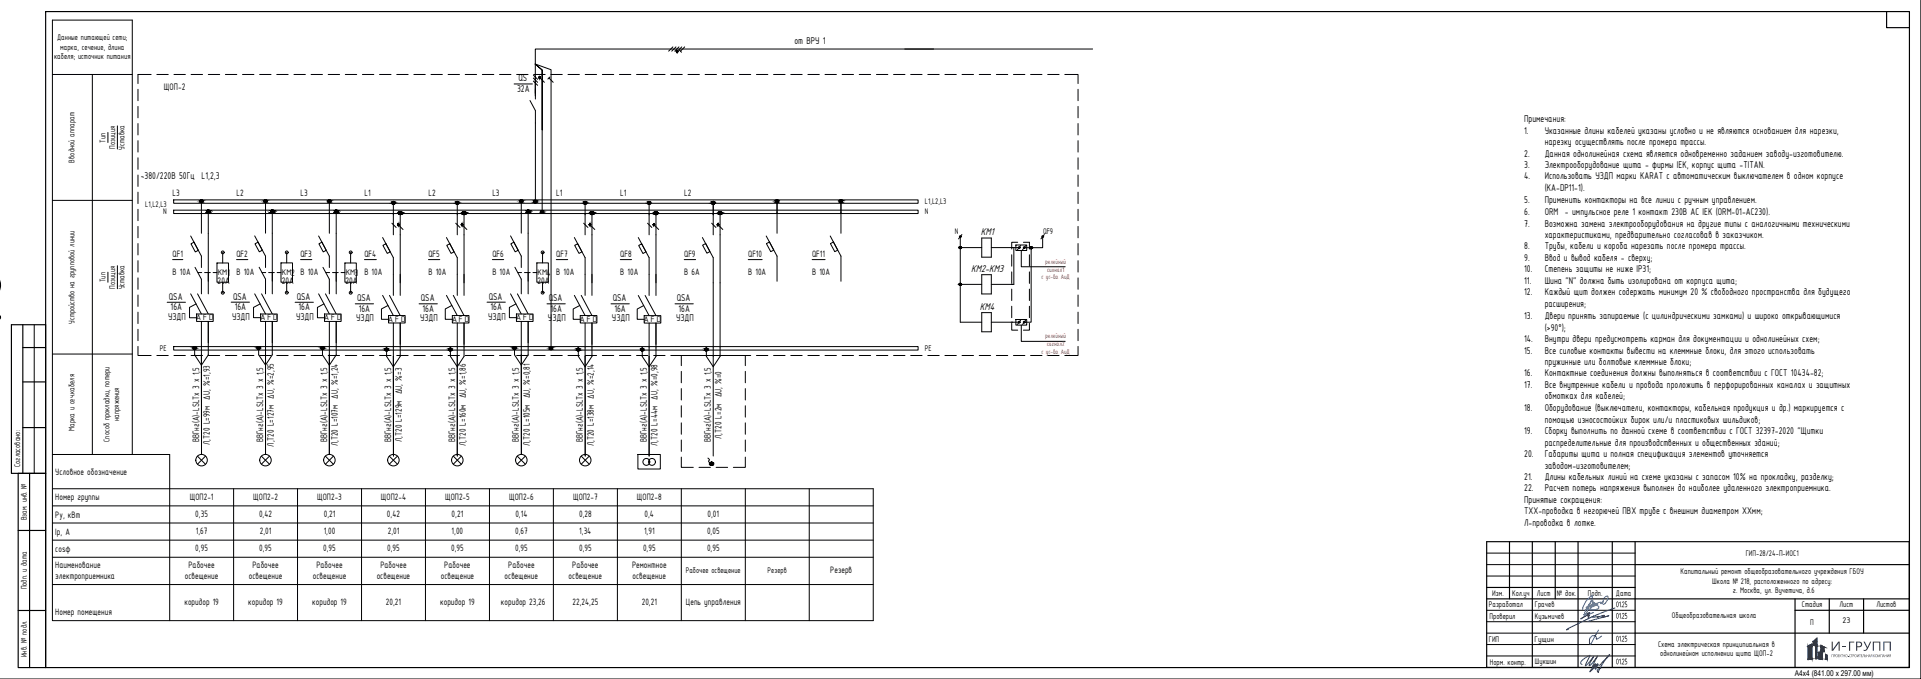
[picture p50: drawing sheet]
<svg xmlns="http://www.w3.org/2000/svg" width="841mm" height="297mm" viewBox="0 0 841 297" stroke-linecap="round" stroke-linejoin="round" font-family="sans-serif">
<defs><g id="words">
<text font-size="5.6" fill="#193153" x="808.9" y="284.7">ГРУПП</text>
<g font-size="4.8">
<text x="429.4" y="102.9">KM1</text>
<text x="425.2" y="118.9">KM2-KM3</text>
<text x="429" y="135.5">KM4</text>
</g>
<g font-size="4.7">
<text x="347.8" y="19">от ВРУ 1</text>
<text x="226.9" y="35.6">QS</text>
<text x="226.4" y="40.3">32A</text>
<text x="667.3" y="53.5">Примечания:</text>
<text x="667.3" y="58.4">1.</text>
<text x="676.3" y="58.4">Указанные длины кабелей указаны условно и не являются основанием для нарезки,</text>
<text x="676.3" y="63.5">нарезку осуществлять после промера трассы.</text>
<text x="667.3" y="68.5">2.</text>
<text x="676.3" y="68.5">Данная однолинейная схема является одновременно заданием заводу-изготовителю.</text>
<text x="667.3" y="73.5">3.</text>
<text x="676.3" y="73.5">Электрооборудование щита - фирмы IEK, корпус щита -TITAN.</text>
<text x="61.6" y="78.1">~380/220В 50Гц L1,2,3</text>
<text x="667.3" y="78.5">4.</text>
<text x="676.3" y="78.5">Использовать УЗДП марки KARAT c автоматическим выключателем в одном корпусе</text>
<text x="676.3" y="83.8">(KA-DP11-1).</text>
<text x="667.3" y="88.8">5.</text>
<text x="676.3" y="88.8">Применить контакторы на все линии с ручным управлением.</text>
<text x="667.3" y="94.1">6.</text>
<text x="676.3" y="94.1">ORM - импульсное реле 1 контакт 230В AC IEK (ORM-01-AC230).</text>
<text x="667.3" y="99.1">7.</text>
<text x="676.3" y="99.1">Возможна замена электрооборудования на другие типы с аналогичными техническими</text>
<text x="676.3" y="104.1">характеристиками, предварительно согласовав в заказчиком.</text>
<text x="667.3" y="109.1">8.</text>
<text x="676.3" y="109.1">Трубы, кабели и короба нарезать после промера трассы.</text>
<text x="667.3" y="114.1">9.</text>
<text x="667.3" y="119.1">10.</text>
<text x="676.3" y="114.1">Ввод и вывод кабеля - сверху;</text>
<text x="676.3" y="119.1">Степень защиты не ниже IP31;</text>
<text x="667.3" y="124.1">11.</text>
<text x="676.3" y="124.1">Шина &quot;N&quot; должна быть изолирована от корпуса щита;</text>
<text x="74" y="131.1">QSA</text>
<text x="102" y="131.1">QSA</text>
<text x="130" y="131.1">QSA</text>
<text x="156.3" y="131.8">QSA</text>
<text x="184.3" y="131.8">QSA</text>
<text x="214" y="131.1">QSA</text>
<text x="240.3" y="131.8">QSA</text>
<text x="268.3" y="131.8">QSA</text>
<text x="296.3" y="131.8">QSA</text>
<text x="667.3" y="129.1">12.</text>
<text x="676.3" y="129.1">Каждый щит должен содержать минимум 20 % свободного пространства для будущего</text>
<text x="74.7" y="135.7">16A</text>
<text x="102.7" y="135.7">16A</text>
<text x="130.7" y="135.7">16A</text>
<text x="157.1" y="136.5">16A</text>
<text x="185" y="136.5">16A</text>
<text x="214.8" y="135.7">16A</text>
<text x="241" y="136.5">16A</text>
<text x="269" y="136.5">16A</text>
<text x="297.1" y="136.5">16A</text>
<text x="676.3" y="134.1">расширения;</text>
<text x="73.6" y="139.9">УЗДП</text>
<text x="101.6" y="139.9">УЗДП</text>
<text x="129.6" y="139.9">УЗДП</text>
<text x="156" y="140.6">УЗДП</text>
<text x="183.9" y="140.6">УЗДП</text>
<text x="213.7" y="139.9">УЗДП</text>
<text x="239.9" y="140.6">УЗДП</text>
<text x="267.9" y="140.6">УЗДП</text>
<text x="296" y="140.6">УЗДП</text>
<text x="667.3" y="139.4">13.</text>
<text x="676.3" y="139.4">Двери принять запираемые (с цилиндрическими замками) и широко открывающимися</text>
<text x="667.3" y="149.7">14.</text>
<text x="676.3" y="144.7">(&gt;90°);</text>
<text x="676.3" y="149.7">Внутри двери предусмотреть карман для документации и однолинейных схем;</text>
<text x="667.3" y="154.7">15.</text>
<text x="676.3" y="154.7">Все силовые контакты вывести на клеммные блоки, для этого использовать</text>
<text x="676.3" y="159.7">пружинные или болтовые клеммные блоки;</text>
<text x="667.3" y="164.7">16.</text>
<text x="676.3" y="164.7">Контактные соединения должны выполняться в соответствии с ГОСТ 10434-82;</text>
<text x="667.3" y="169.7">17.</text>
<text x="676.3" y="169.7">Все внутренние кабели и провода проложить в перфорированных каналах и защитных</text>
<text x="667.3" y="180">18.</text>
<text x="676.3" y="174.7">обмотках для кабелей;</text>
<text x="676.3" y="180">Оборудование (выключатели, контакторы, кабельная продукция и др.) маркируется с</text>
<text x="676.3" y="185">помощью износостойких бирок или/и пластиковых шильдиков;</text>
<text x="667.3" y="190">19.</text>
<text x="676.3" y="190">Сборку выполнить по данной схеме в соответствии с ГОСТ 32397-2020 &quot;Щитки</text>
<text x="676.3" y="195">распределительные для производственных и общественных зданий;</text>
<text x="667.3" y="200">20.</text>
<text x="676.3" y="200">Габариты щита и полная спецификация элементов уточняется</text>
<text x="676.3" y="205">заводом-изготовителем;</text>
<text x="667.3" y="210">21.</text>
<text x="667.3" y="215">22.</text>
<text x="676.3" y="210">Длины кабельных линий на схеме указаны с запасом 10% на прокладку, разделку;</text>
<text x="676.3" y="215">Расчет потерь напряжения выполнен до наиболее удаленного электроприемника.</text>
<text x="667.3" y="220">Принятые сокращения:</text>
<text x="667.3" y="225">ТХХ-проводка в негорючей ПВХ трубе с внешним диаметром ХХмм;</text>
<text x="667.3" y="230">Л-проводка в лотке.</text>
</g>
<g font-size="4.5">
<text x="71.7" y="39.5">ЩОП-2</text>
<text x="95.3" y="124.2">20А</text>
<text x="99.6" y="120.6">1</text>
<text x="123.3" y="124.2">20А</text>
<text x="127.4" y="120.6">2</text>
<text x="151.3" y="124.2">20А</text>
<text x="155.4" y="120.6">3</text>
<text x="235.3" y="124.2">20А</text>
<text x="239.3" y="120.6">4</text>
</g>
<g font-size="4.4">
<text x="75.6" y="85.9">L3</text>
<text x="103.5" y="85.9">L2</text>
<text x="131.6" y="85.9">L3</text>
<text x="159.6" y="85.9">L1</text>
<text x="187.6" y="85.9">L2</text>
<text x="215.6" y="85.9">L3</text>
<text x="243.5" y="85.9">L1</text>
<text x="271.6" y="85.9">L1</text>
<text x="299.6" y="85.9">L2</text>
<text x="75.6" y="112.4">QF1</text>
<text x="103.5" y="112.4">QF2</text>
<text x="131.6" y="112.4">QF3</text>
<text x="159.6" y="112.4">QF4</text>
<text x="187.6" y="112.4">QF5</text>
<text x="215.6" y="112.4">QF6</text>
<text x="243.5" y="112.4">QF7</text>
<text x="271.6" y="112.4">QF8</text>
<text x="299.6" y="112.4">QF9</text>
<text x="327.6" y="112.4">QF10</text>
<text x="355.6" y="112.4">QF11</text>
<text x="75.6" y="120.5">B 10A</text>
<text x="103.5" y="120.5">B 10A</text>
<text x="131.6" y="120.5">B 10A</text>
<text x="159.6" y="120.5">B 10A</text>
<text x="187.6" y="120.5">B 10A</text>
<text x="215.6" y="120.5">B 10A</text>
<text x="243.5" y="120.5">B 10A</text>
<text x="271.6" y="120.5">B 10A</text>
<text x="299.6" y="120.5">B 6A</text>
<text x="327.6" y="120.5">B 10A</text>
<text x="355.6" y="120.5">B 10A</text>
<text x="87.2" y="193.6" transform="rotate(-90 87.2 193.6)">ВВГнг(А)-LSLTx 3 x 1,5</text>
<text x="91.9" y="194.6" transform="rotate(-90 91.9 194.6)">Л,Т20 L=99м ∆U, %=1,93</text>
<text x="115.2" y="193.6" transform="rotate(-90 115.2 193.6)">ВВГнг(А)-LSLTx 3 x 1,5</text>
<text x="119.9" y="195.4" transform="rotate(-90 119.9 195.4)">Л,Т20 L=127м ∆U, %=2,95</text>
<text x="143.2" y="193.6" transform="rotate(-90 143.2 193.6)">ВВГнг(А)-LSLTx 3 x 1,5</text>
<text x="147.9" y="195.3" transform="rotate(-90 147.9 195.3)">Л,Т20 L=107м ∆U, %=1,24</text>
<text x="171.2" y="193.6" transform="rotate(-90 171.2 193.6)">ВВГнг(А)-LSLTx 3 x 1,5</text>
<text x="175.9" y="193.4" transform="rotate(-90 175.9 193.4)">Л,Т20 L=129м ∆U, %=3</text>
<text x="199.2" y="193.6" transform="rotate(-90 199.2 193.6)">ВВГнг(А)-LSLTx 3 x 1,5</text>
<text x="203.9" y="195.1" transform="rotate(-90 203.9 195.1)">Л,Т20 L=160м ∆U, %=1,86</text>
<text x="227.2" y="193.6" transform="rotate(-90 227.2 193.6)">ВВГнг(А)-LSLTx 3 x 1,5</text>
<text x="231.9" y="195.1" transform="rotate(-90 231.9 195.1)">Л,Т20 L=105м ∆U, %=0,81</text>
<text x="255.2" y="193.6" transform="rotate(-90 255.2 193.6)">ВВГнг(А)-LSLTx 3 x 1,5</text>
<text x="259.9" y="195.3" transform="rotate(-90 259.9 195.3)">Л,Т20 L=138м ∆U, %=2,14</text>
<text x="283.2" y="193.6" transform="rotate(-90 283.2 193.6)">ВВГнг(А)-LSLTx 3 x 1,5</text>
<text x="287.9" y="195.1" transform="rotate(-90 287.9 195.1)">Л,Т20 L=44м ∆U, %=0,98</text>
<text x="311.2" y="193.6" transform="rotate(-90 311.2 193.6)">ВВГнг(А)-LSLTx 3 x 1,5</text>
<text x="315.9" y="192.1" transform="rotate(-90 315.9 192.1)">Л,Т20 L=2м ∆U, %=0</text>
<text x="24.2" y="207.7">Условное обозначение</text>
<text x="24.2" y="218.6">Номер группы</text>
<text x="83.1" y="218.7">ЩОП2-1</text>
<text x="110.9" y="218.7">ЩОП2-2</text>
<text x="138.9" y="218.7">ЩОП2-3</text>
<text x="166.8" y="218.7">ЩОП2-4</text>
<text x="194.9" y="218.7">ЩОП2-5</text>
<text x="222.9" y="218.7">ЩОП2-6</text>
<text x="250.9" y="218.7">ЩОП2-7</text>
<text x="278.8" y="218.7">ЩОП2-8</text>
<text x="24.2" y="226.5">Py, кВт</text>
<text x="85.5" y="226.2">0,35</text>
<text x="113.4" y="226.2">0,42</text>
<text x="141.7" y="226.2">0,21</text>
<text x="169.4" y="226.2">0,42</text>
<text x="197.7" y="226.2">0,21</text>
<text x="225.6" y="226.2">0,14</text>
<text x="253.5" y="226.2">0,28</text>
<text x="282.2" y="226.2">0,4</text>
<text x="309.8" y="226.2">0,01</text>
<text x="24.2" y="234">Ip, А</text>
<text x="85.7" y="233.7">1,67</text>
<text x="113.7" y="233.7">2,01</text>
<text x="141.7" y="233.7">1,00</text>
<text x="169.8" y="233.7">2,01</text>
<text x="197.7" y="233.7">1,00</text>
<text x="225.5" y="233.7">0,67</text>
<text x="253.6" y="233.7">1,34</text>
<text x="282" y="233.7">1,91</text>
<text x="309.5" y="233.7">0,05</text>
<text x="24.2" y="241.5">cosφ</text>
<text x="85.5" y="241.2">0,95</text>
<text x="113.5" y="241.2">0,95</text>
<text x="141.5" y="241.2">0,95</text>
<text x="169.5" y="241.2">0,95</text>
<text x="197.5" y="241.2">0,95</text>
<text x="225.5" y="241.2">0,95</text>
<text x="253.5" y="241.2">0,95</text>
<text x="281.5" y="241.2">0,95</text>
<text x="309.5" y="241.2">0,95</text>
<text x="24.2" y="248.7">Наименование</text>
<text x="82.5" y="248.6">Рабочее</text>
<text x="110.5" y="248.6">Рабочее</text>
<text x="138.5" y="248.6">Рабочее</text>
<text x="166.5" y="248.6">Рабочее</text>
<text x="194.5" y="248.6">Рабочее</text>
<text x="222.5" y="248.6">Рабочее</text>
<text x="250.5" y="248.6">Рабочее</text>
<text x="276.7" y="248.6">Ремонтное</text>
<text x="363.5" y="250.7">Резерв</text>
<text x="24.2" y="253.4">электроприемника</text>
<text x="80.9" y="253.3">освещение</text>
<text x="108.9" y="253.3">освещение</text>
<text x="136.9" y="253.3">освещение</text>
<text x="164.9" y="253.3">освещение</text>
<text x="193" y="253.3">освещение</text>
<text x="220.9" y="253.3">освещение</text>
<text x="249" y="253.3">освещение</text>
<text x="276.9" y="253.3">освещение</text>
<text x="24.2" y="269.1">Номер помещения</text>
<text x="80.7" y="264.6">коридор 19</text>
<text x="108.7" y="264.6">коридор 19</text>
<text x="136.7" y="264.6">коридор 19</text>
<text x="169" y="264.7">20,21</text>
<text x="192.7" y="264.6">коридор 19</text>
<text x="219.3" y="264.6">коридор 23,26</text>
<text x="250.7" y="264.7">22,24,25</text>
<text x="281" y="264.7">20,21</text>
<text x="300.2" y="264.6">Цепь управления</text>
</g>
<g font-size="3.9">
<text x="25" y="17.5">Данные питающей сети;</text>
<text x="26.3" y="21.7">марка, сечение, длина</text>
<text x="23.7" y="25.9">кабеля; источник питания</text>
<text x="46.2" y="62.3" transform="rotate(-90 46.2 62.3)">Тип</text>
<text x="50.4" y="65.2" transform="rotate(-90 50.4 65.2)">Позиция</text>
<text x="54.6" y="65.4" transform="rotate(-90 54.6 65.4)">Уставка</text>
<text x="32.6" y="71.1" transform="rotate(-90 32.6 71.1)">Вводной аппарат</text>
<text x="405" y="89.4">L1,L2,L3</text>
<text x="63.6" y="90.7">L1,L2,L3</text>
<text x="71.4" y="93.5">N</text>
<text x="405" y="93.5">N</text>
<text x="418" y="102.5">N</text>
<text x="456.6" y="102.5">QF9</text>
<text x="46.2" y="123.5" transform="rotate(-90 46.2 123.5)">Тип</text>
<text x="95.3" y="120.5">КМ</text>
<text x="123.4" y="120.5">КМ</text>
<text x="151.3" y="120.5">КМ</text>
<text x="235.4" y="120.5">КМ</text>
<text x="50.4" y="126.3" transform="rotate(-90 50.4 126.3)">Позиция</text>
<text x="54.6" y="126.6" transform="rotate(-90 54.6 126.6)">Уставка</text>
<text x="32.6" y="141.7" transform="rotate(-90 32.6 141.7)">Устройство на групповой линии</text>
<text x="85.6" y="140.2">AFD</text>
<text x="113.7" y="140.2">AFD</text>
<text x="141.6" y="140.2">AFD</text>
<text x="169.7" y="140.9">AFD</text>
<text x="197.6" y="140.9">AFD</text>
<text x="225.7" y="140.2">AFD</text>
<text x="253.6" y="140.9">AFD</text>
<text x="281.6" y="140.9">AFD</text>
<text x="70" y="153.6">PE</text>
<text x="405" y="153.6">PE</text>
<text x="52.1" y="184.1" transform="rotate(-90 52.1 184.1)">напряжения</text>
<text x="32.6" y="188.5" transform="rotate(-90 32.6 188.5)">Марка и сеч.кабеля</text>
<text x="48" y="193.3" transform="rotate(-90 48 193.3)">Способ прокладки, потери</text>
<text x="8.8" y="204.3" transform="rotate(-90 8.8 204.3)">Согласовано:</text>
<text x="11.7" y="227.7" transform="rotate(-90 11.7 227.7)">Взам. инв. №</text>
<text x="764.3" y="243.4">ГИП-28/24-П-ИОС1</text>
<text x="735.7" y="251.2">Капитальный ремонт общеобразовательного учреждения ГБОУ</text>
<text x="11.7" y="257.8" transform="rotate(-90 11.7 257.8)">Подп. и дата</text>
<text x="749.6" y="255.3">Школа № 218, расположенного по адресу:</text>
<text x="653.3" y="260.7">Изм.</text>
<text x="662" y="260.7">Кол.уч</text>
<text x="672.9" y="260.7">Лист</text>
<text x="681.7" y="260.7">№ док.</text>
<text x="695.2" y="260.7">Подп.</text>
<text x="707.5" y="260.5">Дата</text>
<text x="758.7" y="259.5">г. Москва, ул. Вучетича, д.6</text>
<text x="651.8" y="265.5">Разработал</text>
<text x="672" y="265.6">Грачев</text>
<text x="707.4" y="265.6">01.25</text>
<text x="788.9" y="265.7">Стадия</text>
<text x="805.3" y="265.7">Лист</text>
<text x="821.5" y="265.7">Листов</text>
<text x="652.1" y="270.8">Проверил</text>
<text x="672" y="270.6">Кузьмичев</text>
<text x="707.4" y="270.6">01.25</text>
<text x="731.9" y="270.2">Общеобразовательная школа</text>
<text x="792.6" y="273.2">П</text>
<text x="806.7" y="272.7">23</text>
<text x="651.8" y="280.8">ГИП</text>
<text x="671.8" y="280.7">Гущин</text>
<text x="707.4" y="280.7">01.25</text>
<text x="11.7" y="287.6" transform="rotate(-90 11.7 287.6)">Инв. № подл.</text>
<text x="725.9" y="283">Схема электрическая принципиальная в</text>
<text x="726.8" y="287.1">однолинейном исполнении щита ЩОП-2</text>
<text x="652.2" y="290.7">Норм. контр.</text>
<text x="672" y="290.6">Шукшин</text>
<text x="707.4" y="290.6">01.25</text>
</g>
<g font-size="3.8">
<text x="300.2" y="250.8">Рабочее освещение</text>
<text x="336.1" y="250.6">Резерв</text>
</g>
<text font-size="3.5" x="785.8" y="295.8">A4x4 (841.00 х 297.00 мм)</text>
<g font-size="3.1" fill="#f00">
<text x="457.6" y="115.4">релейный</text>
<text x="458.4" y="118.8">сигнал1</text>
<text x="455.9" y="122.1">с ус-ва АиД</text>
<text x="457.6" y="148.1">релейный</text>
<text x="455.9" y="154.7">с ус-ва АиД</text>
<text x="458.3" y="151.4">сигнал2</text>
</g>
</g></defs>
<!-- layer: 0 -->
<g fill="none" stroke="#000" stroke-width=".44">
<path d="M22.9 8.8h35v190h-35zM841 .1v296.9h-841M22.9 32.6h35M40.4 32.6v166.2M60.4 39.1v5M66.2 32.6h-5.8v4M68.7 32.6h5M76.2 32.6h5M83.7 32.6h5M91.2 32.6h5M98.7 32.6h5M106.2 32.6h5"/>
<path d="M113.7 32.6h5M121.2 32.6h5M128.7 32.6h5M136.2 32.6h5M143.7 32.6h5M151.2 32.6h5M158.7 32.6h5M166.2 32.6h5M173.7 32.6h5M181.2 32.6h5M188.7 32.6h5M196.2 32.6h5"/>
<path d="M203.7 32.6h5M211.2 32.6h5M218.7 32.6h5M225.1 36.7h8M226.2 32.6h5M233.5 32.8l1.9 1.9M233.5 34.1l1.9 1.9M233.5 35.5l1.9 1.8M233.7 32.6h5M234.3 28l7 2.5v121.9M234.4 33.2v7.6M234.4 38.8v4.5"/>
<path d="M236.5 34.1l1.8 1.9M240.3 34.1l1.9 1.9M240.8 33.7l-.9 .9M241.2 32.6h5M248.7 32.6h5M256.2 32.6h5M263.7 32.6h5M271.2 32.6h5M278.7 32.6h5M286.2 32.6h5M293.7 32.6h5M294.6 20.5l-1.9 1.9"/>
<path d="M296 20.5l-1.9 1.9M297.3 20.5l-1.9 1.9M297.4 21.9l1 .9M298.5 20.5l-1.9 1.9M299.8 20.5l-1.9 1.9M301.2 32.6h5M308.7 32.6h5M316.2 32.6h5M323.7 32.6h5M331.2 32.6h5M338.7 32.6h5M346.2 32.6h5"/>
<path d="M353.7 32.6h5M361.2 32.6h5M368.7 32.6h5M376.2 32.6h5M383.7 32.6h5M391.2 32.6h5M396.1 21.4h82.3M398.7 32.6h5M406.2 32.6h5M408.7 21.4h-174.3v20.6M413.7 32.6h5M421.2 32.6h5"/>
<path d="M428.7 32.6h5M436.2 32.6h5M443.7 32.6h5M451.2 32.6h5M458.7 32.6h5M466.2 32.6h5.8v4M472 39.1v5M47.2 57.9v4.4M51.4 55.1v10.1M60.4 46.6v4.9M60.4 54v5M232 44l2.4 4.4v39.8"/>
<path d="M237.4 56.8v-26.2l-3.1-2.6 3.1 2.6v62.1M472 46.6v4.9M472 54v5M60.4 61.5v5M60.4 69v5.1M60.4 76.6v5M472 61.5v5M472 69v5.1M472 76.6v5M22.9 87.7h35M60.4 84.1v5M60.4 91.6v4.9"/>
<path d="M60.4 99v5M76 87.4h326v1.5h-326zM76 91.9h326v1.5h-326zM88.2 88v14.1M91.2 92.6v36M116.2 88v14M119.2 92.5v36.1M144.2 88v14.1M147.2 92.6v36M171.6 97.6l1.8 1.9M172.2 88.7v14M174.6 98.5l1.8 1.9"/>
<path d="M175.2 93.2v36M199.5 97.6l1.9 1.9M200.2 88.7v14M202.5 98.5l1.9 1.9M203.2 93.2v36M228.2 88v14M231.2 92.5v36.1M255.5 97.6l1.9 1.9M256.2 88.7v14M258.5 98.5l1.9 1.9M259.2 93.2v36M283.5 97.6l1.9 1.9"/>
<path d="M284.2 88.8v13.9M286.5 98.5l1.9 1.9M287.2 93.2v36.1M311.6 97.6l1.8 1.9M312.3 88.7v14M314.6 98.5l1.8 1.9M315.3 93.2v62.7l-3 4.5-3.1-4.5v-3M340.2 88v14.1M368.2 88v14.1M472 84.1v5M472 91.6v4.9M472 99v5"/>
<path d="M47.2 119.1v4.4M51.4 116.2v10.1M60.4 106.5v5M60.4 114v5M75.6 113.6h4.5M83.5 103.2l4.7 8.8v5M83.6 106.7l1.3-.8 1.9 3.6-1.3 .7zM85.4 117l2.8 5.2v6.4M86.7 119.2h1.6M89.6 119.2h2.5M93.3 119.2h1.7M95 115h5v8.5h-5z"/>
<path d="M97.5 110.4v4.6M103.5 113.6h5M111.5 103.2l4.7 8.8v5M111.6 106.7l1.4-.8 1.9 3.6-1.4 .7zM113.5 116.9l2.7 5.2v6.5M114.7 119.2h1.6M117.6 119.2h2.5M121.3 119.2h1.7M123 115h5.1v8.5h-5.1zM125.5 110.4v4.6M131.6 113.6h4.9M139.5 103.2l4.7 8.8v5"/>
<path d="M139.6 106.7l1.3-.8 1.9 3.6-1.3 .7zM141.4 117l2.8 5.2v6.4M142.7 119.2h1.6M145.6 119.2h2.5M149.3 119.2h1.7M151 115h5v8.5h-5zM153.5 110.4v4.6M159.6 113.6h5.2M167.5 103.9l4.7 8.8v16.5M167.6 107.3l1.4-.7 1.9 3.6-1.4 .7zM187.6 113.6h4.9M195.5 103.9l4.7 8.8v16.5"/>
<path d="M195.6 107.3l1.3-.7 1.9 3.6-1.3 .7zM215.6 113.6h4.9M223.5 103.2l4.7 8.8v5M223.6 106.7l1.4-.8 1.9 3.6-1.3 .7zM225.4 116.9l2.8 5.2v6.5M226.7 119.2h1.6M229.6 119.2h2.5M233.3 119.2h1.7M235 115h5.1v8.5h-5.1zM237.5 110.4v4.6M243.5 113.6h5M251.5 103.9l4.7 8.8v16.5"/>
<path d="M251.6 107.3l1.3-.7 1.9 3.6-1.3 .7zM271.6 113.6h4.9M279.4 103.9l4.8 8.8v16.6M279.6 107.4l1.3-.7 1.9 3.5-1.3 .7zM299.6 113.6h4.9M307.5 103.9l4.8 8.8v86.8M307.6 107.3l1.3-.8 1.9 3.6-1.3 .7zM327.6 113.6h6.1M335.4 103.2l4.8 8.8v11M335.5 106.6l1.4-.7 1.9 3.5-1.4 .7zM355.6 113.6h5.6M363.5 103.2l4.7 8.8v11"/>
<path d="M363.6 106.6l1.3-.7 1.9 3.5-1.3 .7zM420.4 103.5v37.5M421.1 102.6l-1.4 1.9M442.7 108.3h3.5M442.9 111.4v5M442.9 118.9v5.1M443.9 108.3v16.1h-1.2M444.8 107.2h4.7v2.4h-4.7zM445.6 106h-2.7v3M446.9 107.4l-1.5 1.9M447.1 109.6v7.1h19.2M448.1 106h2.6v3"/>
<path d="M449.1 107.4l-1.4 1.9M450.7 111.4v5M450.7 118.9v5.1M451.4 108.4v32.6h-2.8M456.5 103.5v4.9h-8.1M457.2 102.6l-1.5 1.9M472 106.5v5M472 114v5M60.4 121.6v5M60.4 129.1v5M60.4 136.6v4.9M73.2 132.2h8"/>
<path d="M83.5 128.6l4.7 8.8M85.9 133l-2.9 1.5v4.5h3.1M86.1 137.4h7.2v3.2h-7.2zM86.5 128.6l4.7 8.8M97.5 123.5v4.6M101.2 132.2h8M111.5 128.6l4.7 8.8M113.9 133l-2.9 1.5v4.5h3.1M114.1 137.4h7.3v3.2h-7.3zM114.5 128.6l4.7 8.8M125.5 123.5v4.5M129.2 132.2h8"/>
<path d="M139.5 128.6l4.7 8.8M141.8 133l-2.8 1.5v4.5h3.1M142.1 137.4h7.3v3.2h-7.3zM142.5 128.6l4.7 8.8M153.5 123.5v4.6M155.5 132.9h8M167.5 129.2l4.7 8.8M169.9 133.6l-2.9 1.6v4.5h3.1M170.1 138h7.3v3.3h-7.3zM170.5 129.2l4.7 8.8M183.5 132.9h8M195.5 129.2l4.7 8.8"/>
<path d="M197.8 133.6l-2.9 1.6v4.5h3.1M198 138h7.3v3.3h-7.3zM198.5 129.2l4.7 8.8M213.2 132.2h8M223.5 128.6l4.7 8.8M225.9 133l-2.9 1.5v4.5h3.1M226.1 137.4h7.3v3.2h-7.3zM226.5 128.6l4.7 8.8M237.5 123.5v4.5M239.5 132.9h8M251.5 129.2l4.7 8.8M253.8 133.6l-2.8 1.6v4.5h3"/>
<path d="M254 138h7.3v3.3h-7.3zM254.5 129.2l4.7 8.8M267.5 132.9h8M279.4 129.3l4.8 8.8M281.8 133.7l-2.8 1.5v4.5h3M282 138.1h7.3v3.2h-7.3zM282.4 129.3l4.8 8.8M295.5 132.9h8M442.9 126.5v5M442.9 134v5M444.8 139.8h4.7v2.4h-4.7zM450.7 126.5v5"/>
<path d="M450.7 134v5M472 121.6v5M472 129.1v5M472 136.6v4.9M15 142.1v65M22.9 154.9h35M60.4 151.5v4h5.8M60.4 144v5M68.7 155.5h5M76 151.6h326v1.5h-326zM76.2 155.5h5M83.7 155.5h5"/>
<path d="M88.2 140.6v58.2M91.2 155.5h5M91.2 140.6v14.7l-3 4.5-3-4.5v-3M98.7 155.5h5M106.2 155.5h5M113.7 155.5h5M116.2 140.6v58.2M119.2 140.6v14.6l-3 4.5-3-4.5v-3M121.2 155.5h5M128.7 155.5h5M136.2 155.5h5M143.7 155.5h5"/>
<path d="M144.2 140.6v58.2M147.2 140.6v14.7l-3 4.5-3-4.5v-3M151.2 155.5h5M158.7 155.5h5M166.2 155.5h5M172.2 141.3l.1 58.2M173.7 155.5h5M175.2 141.3v14.6l-3 4.5-3-4.5v-3M181.2 155.5h5M188.7 155.5h5M196.2 155.5h5M200.2 141.3v58.2"/>
<path d="M203.2 141.3v14.6l-3 4.5-3-4.5v-3M203.7 155.5h5M211.2 155.5h5M218.7 155.5h5M226.2 155.5h5M228.2 140.6l.1 58.2M231.2 140.6v14.6l-3 4.5-2.9-4.5v-3M233.7 155.5h5M241.2 155.5h5M248.7 155.5h5M256.2 141.3v58.2M256.2 155.5h5"/>
<path d="M259.2 141.3v14.6l-3 4.5-3-4.5v-3M263.7 155.5h5M271.2 155.5h5M278.7 155.5h5M284.2 141.3v58.2M286.2 155.5h5M287.2 141.3v14.6l-3 4.5-3-4.5v-3M293.7 155.5h5M301.2 155.5h27.5M303.5 155.5h-5.2v4.5M326.3 155.5v4.5M331.2 155.5h5"/>
<path d="M338.7 155.5h5M346.2 155.5h5M353.7 155.5h5M361.2 155.5h5M368.7 155.5h5M376.2 155.5h5M383.7 155.5h5M391.2 155.5h5M398.7 155.5h5M406.2 155.5h5M413.7 155.5h5M421.2 155.5h5"/>
<path d="M428.7 155.5h5M436.2 155.5h5M442.7 141h3.5M442.9 141.5v2.9h2.7M443.7 155.5h5M446.9 140l-1.5 1.9M447.1 142.2v7.1h19.2M449.1 140l-1.4 1.9M450.7 141.5v2.9h-2.6M451.2 155.5h5M458.7 155.5h5M472 151.5v4h-5.8"/>
<path d="M472 144v5M298.3 162.5v5M298.3 170v5M298.3 177.5v5M326.3 162.5v5M326.3 170v5M326.3 177.5v5M86.4 199.5l3.6 3.6M90 199.5l-3.6 3.6M114.4 199.5l3.6 3.6M118 199.5l-3.6 3.6M142.5 199.5l3.5 3.6"/>
<path d="M146 199.5l-3.5 3.6M170.4 199.5l3.6 3.6M174 199.5l-3.6 3.6M198.5 199.5l3.5 3.6M202 199.5l-3.5 3.6M226.4 199.5l3.6 3.6M230 199.5l-3.6 3.6M254.5 199.5l3.5 3.6M258 199.5l-3.5 3.6M279.3 198.8h9.8v6.4h-9.8zM298.3 200v4.5h5.2M298.3 185v5"/>
<path d="M298.3 192.5v5M326.3 200v4.5h-5.2M326.3 185v5M326.3 192.5v5M22.9 213.8h359.4v57.7h-359.4v-72.7h51.4v72.7M102.3 213.8v57.7M130.3 213.8v57.7M158.3 213.8v57.7M186.3 213.8v57.7M214.3 213.8v57.7M242.3 213.8v57.7M270.3 213.8v57.7"/>
<path d="M298.3 213.8v57.7M306 204.5h5M309.9 200.4l.7 .8a.64 .64 0 0 0-.4 .6 .64 .64 0 0 0 .4 .5l.9 .6M313.5 204.5h5.1M326.3 213.8v57.7M354.3 213.8v57.7M22.9 221.3h359.4M22.9 228.8h359.4M22.9 236.3h359.4M22.9 243.8h359.4M22.9 255.7h359.4M650.9 242h65"/>
<path d="M650.9 247h65M650.9 252h65M650.9 267h65M650.9 272h65M650.9 277h65M650.9 282h65M650.9 287h65"/>
<circle cx="236.3" cy="33.9" r=".32"/>
<circle cx="296.4" cy="22.6" r=".32"/>
<circle cx="88.2" cy="88" r=".61"/>
<circle cx="91.2" cy="92.5" r=".61"/>
<circle cx="116.3" cy="88" r=".61"/>
<circle cx="119.2" cy="92.5" r=".61"/>
<circle cx="144.2" cy="88" r=".61"/>
<circle cx="147.2" cy="92.5" r=".61"/>
<circle cx="172.2" cy="88.7" r=".61"/>
<circle cx="174.3" cy="98.3" r=".32"/>
<circle cx="175.2" cy="93.2" r=".61"/>
<circle cx="200.2" cy="88.7" r=".61"/>
<circle cx="202.3" cy="98.3" r=".32"/>
<circle cx="203.2" cy="93.2" r=".61"/>
<circle cx="228.2" cy="88" r=".61"/>
<circle cx="231.2" cy="92.5" r=".61"/>
<circle cx="234.4" cy="88.1" r=".61"/>
<circle cx="237.4" cy="92.7" r=".61"/>
<circle cx="256.2" cy="88.7" r=".61"/>
<circle cx="258.3" cy="98.3" r=".32"/>
<circle cx="259.2" cy="93.2" r=".61"/>
<circle cx="284.2" cy="88.7" r=".61"/>
<circle cx="286.3" cy="98.3" r=".32"/>
<circle cx="287.2" cy="93.2" r=".61"/>
<circle cx="312.3" cy="88.7" r=".61"/>
<circle cx="314.4" cy="98.3" r=".32"/>
<circle cx="315.3" cy="93.2" r=".61"/>
<circle cx="340.2" cy="88" r=".61"/>
<circle cx="368.2" cy="88" r=".61"/>
<circle cx="97.5" cy="110.4" r=".61"/>
<circle cx="125.5" cy="110.4" r=".61"/>
<circle cx="153.5" cy="110.4" r=".61"/>
<circle cx="237.6" cy="110.4" r=".61"/>
<circle cx="420.4" cy="103.5" r=".4"/>
<circle cx="446.2" cy="108.3" r=".4"/>
<circle cx="448.4" cy="108.3" r=".4"/>
<circle cx="456.5" cy="103.5" r=".4"/>
<circle cx="97.5" cy="128.1" r=".61"/>
<circle cx="125.5" cy="128" r=".61"/>
<circle cx="153.5" cy="128.1" r=".61"/>
<circle cx="237.6" cy="128" r=".61"/>
<circle cx="85.2" cy="152.2" r=".61"/>
<circle cx="113.3" cy="152.2" r=".61"/>
<circle cx="141.2" cy="152.2" r=".61"/>
<circle cx="169.3" cy="152.9" r=".61"/>
<circle cx="197.2" cy="152.9" r=".61"/>
<circle cx="225.3" cy="152.2" r=".61"/>
<circle cx="241.3" cy="152.4" r=".61"/>
<circle cx="253.2" cy="152.9" r=".61"/>
<circle cx="281.2" cy="152.9" r=".61"/>
<circle cx="309.3" cy="152.9" r=".61"/>
<circle cx="446.2" cy="140.9" r=".4"/>
<circle cx="448.4" cy="140.9" r=".4"/>
<circle cx="88.2" cy="201.3" r="2.52"/>
<circle cx="116.2" cy="201.3" r="2.52"/>
<circle cx="144.2" cy="201.3" r="2.52"/>
<circle cx="172.2" cy="201.3" r="2.52"/>
<circle cx="200.2" cy="201.3" r="2.52"/>
<circle cx="228.2" cy="201.3" r="2.52"/>
<circle cx="256.2" cy="201.3" r="2.52"/>
<circle cx="283" cy="202.1" r="1.5"/>
<circle cx="285.4" cy="202.1" r="1.5"/>
<circle cx="311.6" cy="202.9" r=".7"/>
</g>
<g fill="#000" stroke="#000" stroke-width=".44">
<path d="M236 33.8v.3zM296.1 22.5v.2zM296.7 22.5v.2zM88.1 87.5h.2zM88.1 88.6h.2zM91 92h.4zM116.1 87.4h.3zM116.1 88.6h.3zM119.1 92h.3zM119.1 93.1h.3zM144 87.5h.4zM147 92h.4z"/>
<path d="M147 93.1h.4zM172.1 88.2h.3zM172.1 89.3h.3zM174.6 98.2v.3zM175 92.7h.4zM200 88.2h.3zM200 89.3h.3zM202.6 98.2v.3zM203 92.7h.3zM203 93.8h.3zM228.1 87.4h.3zM228.1 88.6h.3z"/>
<path d="M231.1 92h.3zM234.2 87.6h.3zM234.2 88.8h.3zM237.2 92.1h.3zM237.2 93.2h.3zM256 88.2h.3zM256 89.3h.3zM258.6 98.2v.3zM259 92.7h.3zM284 88.2h.4zM284 89.3h.4zM286 98.2v.3z"/>
<path d="M286.6 98.2v.3zM287 93.8h.4zM312.1 89.3h.3zM314.6 98.2v.3zM315.1 92.7h.3zM315.1 93.8h.3zM340 88.6h.4zM368 87.5h.3zM85 152.8h.3zM85 151.7h.3zM113.1 151.7h.3zM141.1 152.8h.3z"/>
<path d="M141.1 151.7h.3zM169.1 153.5h.3zM169.1 152.3h.3zM197 152.3h.4zM225.1 152.8h.3zM225.1 151.7h.3zM241.1 151.8h.3zM241.1 152.9h.3zM253 153.5h.3zM253 152.3h.3zM281 153.5h.3zM281 152.3h.3z"/>
<path d="M309.1 153.5h.3zM309.1 152.3h.3zM311.4 203.6h.2zM311.4 203.6h.3z"/>
<path d="M236 33.8v.3zM236 33.7v.4z"/>
<path d="M236 33.7v.4zM236.1 33.7v.4z"/>
<path d="M236.1 33.7v.4zM236.1 33.6v.6z"/>
<path d="M236.1 33.6v.6zM236.1 33.6v.6z"/>
<path d="M236.1 33.6v.6zM236.2 33.6v.6z"/>
<path d="M236.2 33.6v.6zM236.3 33.6l-.1 .6z"/>
<path d="M236.3 33.6v.6zM236.3 33.6v.6z"/>
<path d="M236.3 33.6v.6zM236.3 33.6v.6z"/>
<path d="M236.3 33.6v.6zM236.4 33.6l-.1 .6z"/>
<path d="M236.4 33.6v.6zM236.5 33.7l-.1 .5z"/>
<path d="M236.5 33.7v.4zM236.5 33.7v.4z"/>
<path d="M236.5 33.7v.4zM236.5 33.8v.3z"/>
<path d="M236.5 33.8v.3zM236.6 33.8l-.1 .3z"/>
<path d="M296.1 22.5l.1 .3zM296.1 22.5l.1 .3z"/>
<path d="M296.2 22.4v.4zM296.2 22.4v.4z"/>
<path d="M296.2 22.4v.4zM296.2 22.4v.4z"/>
<path d="M296.2 22.3l.1 .6zM296.2 22.3l.1 .6z"/>
<path d="M296.3 22.3l.1 .6zM296.3 22.3l.1 .6z"/>
<path d="M296.4 22.3v.6zM296.4 22.3v.6z"/>
<path d="M296.4 22.3l.1 .6zM296.4 22.3l.1 .6z"/>
<path d="M296.5 22.3v.6zM296.5 22.3v.6z"/>
<path d="M296.5 22.3v.6zM296.5 22.3l.1 .5z"/>
<path d="M296.6 22.3v.5zM296.6 22.3v.5z"/>
<path d="M296.6 22.4v.4zM296.6 22.4l.1 .4z"/>
<path d="M296.7 22.4v.4zM296.7 22.4v.3z"/>
<path d="M88.1 87.5h.4zM87.9 87.5h.6z"/>
<path d="M87.9 87.5l.7 .1zM87.8 87.6h.8z"/>
<path d="M87.9 88.6h.6zM87.9 88.6h.4z"/>
<path d="M87.8 87.6l.8 .1zM87.8 87.6l.8 .1z"/>
<path d="M87.8 88.5h.8zM87.8 88.5l.7 .1z"/>
<path d="M87.8 87.7h.9zM87.8 87.7h.9z"/>
<path d="M87.8 88.5h.8zM87.8 88.5h.8z"/>
<path d="M87.7 87.7l1.1 .1zM87.7 87.7l1.1 .1z"/>
<path d="M87.7 88.4h1zM87.7 88.4l.9 .1z"/>
<path d="M87.6 87.8l1.2 .2zM87.6 87.8l1.2 .2z"/>
<path d="M87.6 88h1.2zM87.6 88h1.2z"/>
<path d="M87.6 88.2l1.2 .1zM87.6 88.2l1.2 .1z"/>
<path d="M87.6 88.3h1.2zM87.6 88.3l1.1 .1z"/>
<path d="M87.6 88h1.2zM87.6 88l1.2 .2z"/>
<path d="M91 92h.5zM90.9 92h.6z"/>
<path d="M91 93.1h.4zM91 93.1l.3 .1z"/>
<path d="M91 92h.5zM90.9 92h.6z"/>
<path d="M91 93.1h.4zM91 93.1l.3 .1z"/>
<path d="M91 92h.5zM90.9 92h.6z"/>
<path d="M91 93.1h.4zM91 93.1l.3 .1z"/>
<path d="M91 92h.5zM90.9 92h.6z"/>
<path d="M91 93.1h.4zM91 93.1l.3 .1z"/>
<path d="M90.9 92l.7 .1zM90.8 92.1h.8z"/>
<path d="M90.9 93.1h.6zM90.9 93.1h.5z"/>
<path d="M90.9 92l.7 .1zM90.8 92.1h.8z"/>
<path d="M90.9 93.1h.6zM90.9 93.1h.5z"/>
<path d="M90.9 92l.7 .1zM90.8 92.1h.8z"/>
<path d="M90.9 93.1h.6zM90.9 93.1h.5z"/>
<path d="M90.9 92l.7 .1zM90.8 92.1h.8z"/>
<path d="M90.9 93.1h.6zM90.9 93.1h.5z"/>
<path d="M90.8 92.1h.9zM90.8 92.1h.9z"/>
<path d="M90.8 93h.8zM90.8 93l.7 .1z"/>
<path d="M90.8 92.1h.9zM90.8 92.1h.9z"/>
<path d="M90.8 93h.8zM90.8 93l.7 .1z"/>
<path d="M90.8 92.1h.9zM90.8 92.1h.9z"/>
<path d="M90.8 93h.8zM90.8 93l.7 .1z"/>
<path d="M90.8 92.1h.9zM90.8 92.1h.9z"/>
<path d="M90.8 93h.8zM90.8 93l.7 .1z"/>
<path d="M90.8 92.1l.9 .1zM90.7 92.2h1z"/>
<path d="M90.8 92.9h.9zM90.8 92.9l.8 .1z"/>
<path d="M90.8 92.1l.9 .1zM90.7 92.2h1z"/>
<path d="M90.8 92.9h.9zM90.8 92.9l.8 .1z"/>
<path d="M90.8 92.1l.9 .1zM90.7 92.2h1z"/>
<path d="M90.8 92.9h.9zM90.8 92.9l.8 .1z"/>
<path d="M90.8 92.1l.9 .1zM90.7 92.2h1z"/>
<path d="M90.8 92.9h.9zM90.8 92.9l.8 .1z"/>
<path d="M90.7 92.2l1 .2zM90.7 92.2l1 .2z"/>
<path d="M90.7 92.9h1zM90.7 92.9h1z"/>
<path d="M90.7 92.2l1 .2zM90.7 92.2l1 .2z"/>
<path d="M90.7 92.9h1zM90.7 92.9h1z"/>
<path d="M90.7 92.2l1 .2zM90.7 92.2l1 .2z"/>
<path d="M90.7 92.9h1zM90.7 92.9h1z"/>
<path d="M90.7 92.2l1 .2zM90.7 92.2l1 .2z"/>
<path d="M90.7 92.9h1zM90.7 92.9h1z"/>
<path d="M90.6 92.4h1.2zM90.6 92.4h1.2z"/>
<path d="M90.6 92.8h1.1zM90.6 92.8l1.1 .1z"/>
<path d="M90.6 92.4h1.2zM90.6 92.4h1.2z"/>
<path d="M90.6 92.8h1.1zM90.6 92.8l1.1 .1z"/>
<path d="M90.6 92.4h1.2zM90.6 92.4h1.2z"/>
<path d="M90.6 92.8h1.1zM90.6 92.8l1.1 .1z"/>
<path d="M90.6 92.4h1.2zM90.6 92.4h1.2z"/>
<path d="M90.6 92.8h1.1zM90.6 92.8l1.1 .1z"/>
<path d="M90.6 92.4l1.2 .2zM90.6 92.4l1.2 .2z"/>
<path d="M90.6 92.6l1.2 .1zM90.6 92.6l1.2 .1z"/>
<path d="M90.6 92.7h1.2zM90.6 92.7l1.1 .1z"/>
<path d="M90.6 92.4l1.2 .2zM90.6 92.4l1.2 .2z"/>
<path d="M90.6 92.6l1.2 .1zM90.6 92.6l1.2 .1z"/>
<path d="M90.6 92.7h1.2zM90.6 92.7l1.1 .1z"/>
<path d="M90.6 92.4l1.2 .2zM90.6 92.4l1.2 .2z"/>
<path d="M90.6 92.6l1.2 .1zM90.6 92.6l1.2 .1z"/>
<path d="M90.6 92.7h1.2zM90.6 92.7l1.1 .1z"/>
<path d="M90.6 92.4l1.2 .2zM90.6 92.4l1.2 .2z"/>
<path d="M90.6 92.6l1.2 .1zM90.6 92.6l1.2 .1z"/>
<path d="M90.6 92.7h1.2zM90.6 92.7l1.1 .1z"/>
<path d="M116.1 87.4l.4 .1zM116 87.5h.5z"/>
<path d="M116 87.5l.6 .1zM116 87.5l.6 .1z"/>
<path d="M116 88.6h.5zM116 88.6h.4z"/>
<path d="M115.9 87.6h.8zM115.8 87.6h.9z"/>
<path d="M115.9 88.5h.7zM115.9 88.5l.6 .1z"/>
<path d="M115.8 87.6l1 .1zM115.8 87.6l1 .1z"/>
<path d="M115.8 88.4h.9zM115.8 88.4l.8 .1z"/>
<path d="M115.7 87.7l1.1 .1zM115.7 87.7l1.1 .1z"/>
<path d="M115.7 88.3h1.1zM115.7 88.3l1 .1z"/>
<path d="M115.7 87.8l1.1 .1zM115.7 87.8l1.1 .1z"/>
<path d="M115.7 87.9l1.1 .1zM115.7 87.9l1.1 .1z"/>
<path d="M115.7 88.2l1.1 .1zM115.7 88.2l1.1 .1z"/>
<path d="M115.7 88.3h1.1zM115.7 88.3h1.1z"/>
<path d="M115.6 88h1.2zM115.6 88l1.2 .2z"/>
<path d="M119.1 92h.4zM119 92h.5z"/>
<path d="M119.1 92h.4zM119 92h.5z"/>
<path d="M119.1 92h.4zM119 92h.5z"/>
<path d="M119.1 92h.4zM119 92h.5z"/>
<path d="M119 92l.6 .1zM118.9 92.1h.7z"/>
<path d="M119 93.1h.5zM119 93.1h.4z"/>
<path d="M119 92l.6 .1zM118.9 92.1h.7z"/>
<path d="M119 93.1h.5zM119 93.1h.4z"/>
<path d="M119 92l.6 .1zM118.9 92.1h.7z"/>
<path d="M119 93.1h.5zM119 93.1h.4z"/>
<path d="M119 92l.6 .1zM118.9 92.1h.7z"/>
<path d="M119 93.1h.5zM119 93.1h.4z"/>
<path d="M118.9 92.1h.8zM118.9 92.1h.8z"/>
<path d="M118.9 93h.7zM118.9 93l.6 .1z"/>
<path d="M118.9 92.1h.8zM118.9 92.1h.8z"/>
<path d="M118.9 93h.7zM118.9 93l.6 .1z"/>
<path d="M118.9 92.1h.8zM118.9 92.1h.8z"/>
<path d="M118.9 93h.7zM118.9 93l.6 .1z"/>
<path d="M118.9 92.1h.8zM118.9 92.1h.8z"/>
<path d="M118.9 93h.7zM118.9 93l.6 .1z"/>
<path d="M118.8 92.1l.9 .1zM118.8 92.1l.9 .1z"/>
<path d="M118.8 92.9h.9zM118.8 92.9l.8 .1z"/>
<path d="M118.8 92.1l.9 .1zM118.8 92.1l.9 .1z"/>
<path d="M118.8 92.9h.9zM118.8 92.9l.8 .1z"/>
<path d="M118.8 92.1l.9 .1zM118.8 92.1l.9 .1z"/>
<path d="M118.8 92.9h.9zM118.8 92.9l.8 .1z"/>
<path d="M118.8 92.1l.9 .1zM118.8 92.1l.9 .1z"/>
<path d="M118.8 92.9h.9zM118.8 92.9l.8 .1z"/>
<path d="M118.7 92.2l1.1 .1zM118.7 92.2l1.1 .1z"/>
<path d="M118.7 92.9h1zM118.7 92.9h1z"/>
<path d="M118.7 92.2l1.1 .1zM118.7 92.2l1.1 .1z"/>
<path d="M118.7 92.9h1zM118.7 92.9h1z"/>
<path d="M118.7 92.2l1.1 .1zM118.7 92.2l1.1 .1z"/>
<path d="M118.7 92.9h1zM118.7 92.9h1z"/>
<path d="M118.7 92.2l1.1 .1zM118.7 92.2l1.1 .1z"/>
<path d="M118.7 92.9h1zM118.7 92.9h1z"/>
<path d="M118.7 92.3l1.1 .1zM118.7 92.3l1.1 .1z"/>
<path d="M118.6 92.4l1.2 .1zM118.6 92.4l1.2 .1z"/>
<path d="M118.6 92.7h1.2zM118.6 92.7h1.2z"/>
<path d="M118.7 92.7h1.1zM118.7 92.7l1 .2z"/>
<path d="M118.7 92.3l1.1 .1zM118.7 92.3l1.1 .1z"/>
<path d="M118.6 92.4l1.2 .1zM118.6 92.4l1.2 .1z"/>
<path d="M118.6 92.7h1.2zM118.6 92.7h1.2z"/>
<path d="M118.7 92.7h1.1zM118.7 92.7l1 .2z"/>
<path d="M118.7 92.3l1.1 .1zM118.7 92.3l1.1 .1z"/>
<path d="M118.6 92.4l1.2 .1zM118.6 92.4l1.2 .1z"/>
<path d="M118.6 92.7h1.2zM118.6 92.7h1.2z"/>
<path d="M118.7 92.7h1.1zM118.7 92.7l1 .2z"/>
<path d="M118.7 92.3l1.1 .1zM118.7 92.3l1.1 .1z"/>
<path d="M118.6 92.4l1.2 .1zM118.6 92.4l1.2 .1z"/>
<path d="M118.6 92.7h1.2zM118.6 92.7h1.2z"/>
<path d="M118.7 92.7h1.1zM118.7 92.7l1 .2z"/>
<path d="M118.6 92.5h1.2zM118.6 92.5l1.2 .2z"/>
<path d="M118.6 92.5h1.2zM118.6 92.5l1.2 .2z"/>
<path d="M118.6 92.5h1.2zM118.6 92.5l1.2 .2z"/>
<path d="M118.6 92.5h1.2zM118.6 92.5l1.2 .2z"/>
<path d="M144 87.5h.5zM143.9 87.5h.6z"/>
<path d="M144 88.6h.4zM144 88.6h.3z"/>
<path d="M143.9 87.5l.7 .1zM143.8 87.6h.8z"/>
<path d="M143.9 88.6h.6zM143.9 88.6h.5z"/>
<path d="M143.8 87.6l.9 .1zM143.8 87.7h.9z"/>
<path d="M143.8 88.5h.8zM143.8 88.5l.7 .1z"/>
<path d="M143.8 87.7h.9zM143.8 87.7h.9z"/>
<path d="M143.8 88.5h.9zM143.8 88.5h.8z"/>
<path d="M143.7 87.7l1.1 .1zM143.7 87.7l1.1 .1z"/>
<path d="M143.7 88.4h1zM143.7 88.4l1 .1z"/>
<path d="M143.6 87.8l1.2 .2zM143.6 87.8l1.2 .2z"/>
<path d="M143.6 88h1.2zM143.6 88h1.2z"/>
<path d="M143.6 88l1.2 .2zM143.6 88l1.2 .2z"/>
<path d="M143.6 88.2l1.2 .1zM143.6 88.2l1.2 .1z"/>
<path d="M143.6 88.3h1.2zM143.6 88.3l1.1 .1z"/>
<path d="M147 92h.4zM146.9 92h.5z"/>
<path d="M147 92h.4zM146.9 92h.5z"/>
<path d="M147 92h.4zM146.9 92h.5z"/>
<path d="M147 92h.4zM146.9 92h.5z"/>
<path d="M146.9 92l.7 .1zM146.9 92.1h.7z"/>
<path d="M146.9 93.1h.5zM146.9 93.1h.5z"/>
<path d="M146.9 92l.7 .1zM146.9 92.1h.7z"/>
<path d="M146.9 93.1h.5zM146.9 93.1h.5z"/>
<path d="M146.9 92l.7 .1zM146.9 92.1h.7z"/>
<path d="M146.9 93.1h.5zM146.9 93.1h.5z"/>
<path d="M146.9 92l.7 .1zM146.9 92.1h.7z"/>
<path d="M146.9 93.1h.5zM146.9 93.1h.5z"/>
<path d="M146.9 92.1h.8zM146.9 92.1h.8z"/>
<path d="M146.9 93h.7zM146.9 93l.5 .1z"/>
<path d="M146.9 92.1h.8zM146.9 92.1h.8z"/>
<path d="M146.9 93h.7zM146.9 93l.5 .1z"/>
<path d="M146.9 92.1h.8zM146.9 92.1h.8z"/>
<path d="M146.9 93h.7zM146.9 93l.5 .1z"/>
<path d="M146.9 92.1h.8zM146.9 92.1h.8z"/>
<path d="M146.9 93h.7zM146.9 93l.5 .1z"/>
<path d="M146.8 92.1l.9 .1zM146.8 92.1l.9 .1z"/>
<path d="M146.8 92.9h.9zM146.8 92.9l.8 .1z"/>
<path d="M146.8 92.1l.9 .1zM146.8 92.1l.9 .1z"/>
<path d="M146.8 92.9h.9zM146.8 92.9l.8 .1z"/>
<path d="M146.8 92.1l.9 .1zM146.8 92.1l.9 .1z"/>
<path d="M146.8 92.9h.9zM146.8 92.9l.8 .1z"/>
<path d="M146.8 92.1l.9 .1zM146.8 92.1l.9 .1z"/>
<path d="M146.8 92.9h.9zM146.8 92.9l.8 .1z"/>
<path d="M146.7 92.2l1 .2zM146.7 92.2l1 .2z"/>
<path d="M146.7 92.9h1zM146.7 92.9h1z"/>
<path d="M146.7 92.2l1 .2zM146.7 92.2l1 .2z"/>
<path d="M146.7 92.9h1zM146.7 92.9h1z"/>
<path d="M146.7 92.2l1 .2zM146.7 92.2l1 .2z"/>
<path d="M146.7 92.9h1zM146.7 92.9h1z"/>
<path d="M146.7 92.2l1 .2zM146.7 92.2l1 .2z"/>
<path d="M146.7 92.9h1zM146.7 92.9h1z"/>
<path d="M146.6 92.4h1.2zM146.6 92.4h1.2z"/>
<path d="M146.6 92.8h1.1zM146.6 92.8l1.1 .1z"/>
<path d="M146.6 92.4h1.2zM146.6 92.4h1.2z"/>
<path d="M146.6 92.8h1.1zM146.6 92.8l1.1 .1z"/>
<path d="M146.6 92.4h1.2zM146.6 92.4h1.2z"/>
<path d="M146.6 92.8h1.1zM146.6 92.8l1.1 .1z"/>
<path d="M146.6 92.4h1.2zM146.6 92.4h1.2z"/>
<path d="M146.6 92.8h1.1zM146.6 92.8l1.1 .1z"/>
<path d="M146.6 92.4l1.2 .2zM146.6 92.4l1.2 .2z"/>
<path d="M146.6 92.6l1.2 .1zM146.6 92.6l1.2 .1z"/>
<path d="M146.6 92.7h1.2zM146.6 92.7l1.1 .1z"/>
<path d="M146.6 92.4l1.2 .2zM146.6 92.4l1.2 .2z"/>
<path d="M146.6 92.6l1.2 .1zM146.6 92.6l1.2 .1z"/>
<path d="M146.6 92.7h1.2zM146.6 92.7l1.1 .1z"/>
<path d="M146.6 92.4l1.2 .2zM146.6 92.4l1.2 .2z"/>
<path d="M146.6 92.6l1.2 .1zM146.6 92.6l1.2 .1z"/>
<path d="M146.6 92.7h1.2zM146.6 92.7l1.1 .1z"/>
<path d="M146.6 92.4l1.2 .2zM146.6 92.4l1.2 .2z"/>
<path d="M146.6 92.6l1.2 .1zM146.6 92.6l1.2 .1z"/>
<path d="M146.6 92.7h1.2zM146.6 92.7l1.1 .1z"/>
<path d="M172.1 88.2h.4zM172 88.2h.5z"/>
<path d="M172 88.2l.6 .1zM171.9 88.3h.7z"/>
<path d="M172 89.3h.5zM172 89.3h.4z"/>
<path d="M171.9 88.3h.8zM171.9 88.3h.8z"/>
<path d="M171.9 89.2h.7zM171.9 89.2l.6 .1z"/>
<path d="M171.8 88.3l1 .1zM171.7 88.4h1.1z"/>
<path d="M171.8 89.1h.9zM171.8 89.1l.8 .1z"/>
<path d="M171.7 88.4l1.1 .1zM171.7 88.4l1.1 .1z"/>
<path d="M171.7 89.1h1.1zM171.7 89.1h1z"/>
<path d="M171.7 88.5l1.1 .1zM171.7 88.5l1.1 .1z"/>
<path d="M171.7 88.6l1.1 .1zM171.7 88.6l1.1 .1z"/>
<path d="M171.7 88.8l1.1 .1zM171.7 88.8l1.1 .1z"/>
<path d="M171.7 88.9h1.1zM171.7 88.9l1.1 .2z"/>
<path d="M171.6 88.7h1.2zM171.6 88.7l1.2 .1z"/>
<path d="M174.1 98.2l-.1 .2zM174.1 98.2v.3z"/>
<path d="M174.1 98.2v.3zM174.1 98.1v.4z"/>
<path d="M174.1 98.1v.4zM174.1 98.1v.4z"/>
<path d="M174.1 98.1v.4zM174.2 98v.6z"/>
<path d="M174.2 98v.6zM174.2 98v.6z"/>
<path d="M174.2 98v.6zM174.3 98v.6z"/>
<path d="M174.3 98v.6zM174.3 98v.6z"/>
<path d="M174.3 98v.6zM174.4 98l-.1 .6z"/>
<path d="M174.4 98v.6zM174.5 98l-.1 .6z"/>
<path d="M174.5 98v.6zM174.5 98v.6z"/>
<path d="M174.5 98v.6zM174.5 98.1v.5z"/>
<path d="M174.5 98.1v.4zM174.6 98.1l-.1 .4z"/>
<path d="M174.6 98.1v.4zM174.6 98.2v.3z"/>
<path d="M175 92.7h.5zM175 92.7h.5z"/>
<path d="M175 93.8h.4zM175 93.8h.3z"/>
<path d="M175 92.7h.5zM175 92.7h.5z"/>
<path d="M175 93.8h.4zM175 93.8h.3z"/>
<path d="M175 92.7h.5zM175 92.7h.5z"/>
<path d="M175 93.8h.4zM175 93.8h.3z"/>
<path d="M175 92.7h.5zM175 92.7h.5z"/>
<path d="M175 93.8h.4zM175 93.8h.3z"/>
<path d="M175 92.7h.6zM174.9 92.7h.7z"/>
<path d="M175 93.8h.5zM175 93.8h.4z"/>
<path d="M175 92.7h.6zM174.9 92.7h.7z"/>
<path d="M175 93.8h.5zM175 93.8h.4z"/>
<path d="M175 92.7h.6zM174.9 92.7h.7z"/>
<path d="M175 93.8h.5zM175 93.8h.4z"/>
<path d="M175 92.7h.6zM174.9 92.7h.7z"/>
<path d="M175 93.8h.5zM175 93.8h.4z"/>
<path d="M174.9 92.7l.8 .1zM174.9 92.7l.8 .1z"/>
<path d="M174.9 93.7h.7zM174.9 93.7l.6 .1z"/>
<path d="M174.9 92.7l.8 .1zM174.9 92.7l.8 .1z"/>
<path d="M174.9 93.7h.7zM174.9 93.7l.6 .1z"/>
<path d="M174.9 92.7l.8 .1zM174.9 92.7l.8 .1z"/>
<path d="M174.9 93.7h.7zM174.9 93.7l.6 .1z"/>
<path d="M174.9 92.7l.8 .1zM174.9 92.7l.8 .1z"/>
<path d="M174.9 93.7h.7zM174.9 93.7l.6 .1z"/>
<path d="M174.8 92.8l.9 .1zM174.8 92.8l.9 .1z"/>
<path d="M174.8 93.6h.9zM174.8 93.6l.8 .1z"/>
<path d="M174.8 92.8l.9 .1zM174.8 92.8l.9 .1z"/>
<path d="M174.8 93.6h.9zM174.8 93.6l.8 .1z"/>
<path d="M174.8 92.8l.9 .1zM174.8 92.8l.9 .1z"/>
<path d="M174.8 93.6h.9zM174.8 93.6l.8 .1z"/>
<path d="M174.8 92.8l.9 .1zM174.8 92.8l.9 .1z"/>
<path d="M174.8 93.6h.9zM174.8 93.6l.8 .1z"/>
<path d="M174.7 92.9l1.1 .1zM174.7 92.9l1.1 .1z"/>
<path d="M174.7 93.5h1zM174.7 93.5l1 .1z"/>
<path d="M174.7 92.9l1.1 .1zM174.7 92.9l1.1 .1z"/>
<path d="M174.7 93.5h1zM174.7 93.5l1 .1z"/>
<path d="M174.7 92.9l1.1 .1zM174.7 92.9l1.1 .1z"/>
<path d="M174.7 93.5h1zM174.7 93.5l1 .1z"/>
<path d="M174.7 92.9l1.1 .1zM174.7 92.9l1.1 .1z"/>
<path d="M174.7 93.5h1zM174.7 93.5l1 .1z"/>
<path d="M174.7 93l1.1 .1zM174.7 93l1.1 .1z"/>
<path d="M174.6 93.1l1.3 .1zM174.6 93.1l1.3 .1z"/>
<path d="M174.6 93.3l1.2 .2zM174.6 93.3l1.2 .2z"/>
<path d="M174.7 93.5h1.1zM174.7 93.5h1z"/>
<path d="M174.7 93l1.1 .1zM174.7 93l1.1 .1z"/>
<path d="M174.6 93.1l1.3 .1zM174.6 93.1l1.3 .1z"/>
<path d="M174.6 93.3l1.2 .2zM174.6 93.3l1.2 .2z"/>
<path d="M174.7 93.5h1.1zM174.7 93.5h1z"/>
<path d="M174.7 93l1.1 .1zM174.7 93l1.1 .1z"/>
<path d="M174.6 93.1l1.3 .1zM174.6 93.1l1.3 .1z"/>
<path d="M174.6 93.3l1.2 .2zM174.6 93.3l1.2 .2z"/>
<path d="M174.7 93.5h1.1zM174.7 93.5h1z"/>
<path d="M174.7 93l1.1 .1zM174.7 93l1.1 .1z"/>
<path d="M174.6 93.1l1.3 .1zM174.6 93.1l1.3 .1z"/>
<path d="M174.6 93.3l1.2 .2zM174.6 93.3l1.2 .2z"/>
<path d="M174.7 93.5h1.1zM174.7 93.5h1z"/>
<path d="M174.6 93.2h1.3zM174.6 93.2l1.2 .1z"/>
<path d="M174.6 93.2h1.3zM174.6 93.2l1.2 .1z"/>
<path d="M174.6 93.2h1.3zM174.6 93.2l1.2 .1z"/>
<path d="M174.6 93.2h1.3zM174.6 93.2l1.2 .1z"/>
<path d="M200 88.2h.4zM199.9 88.2h.5z"/>
<path d="M199.9 88.2l.6 .1zM199.8 88.3h.7z"/>
<path d="M199.9 89.3h.5zM199.9 89.3h.4z"/>
<path d="M199.8 88.3h.8zM199.8 88.3h.8z"/>
<path d="M199.8 89.2h.7zM199.8 89.2l.6 .1z"/>
<path d="M199.7 88.3l1 .1zM199.6 88.4h1.1z"/>
<path d="M199.7 89.1h.9zM199.7 89.1l.8 .1z"/>
<path d="M199.6 88.4l1.1 .1zM199.6 88.4l1.1 .1z"/>
<path d="M199.6 89.1h1.1zM199.6 89.1h1z"/>
<path d="M199.6 88.5l1.1 .1zM199.6 88.5l1.1 .1z"/>
<path d="M199.6 88.6l1.2 .1zM199.6 88.6l1.2 .1z"/>
<path d="M199.6 88.8l1.1 .1zM199.6 88.8l1.1 .1z"/>
<path d="M199.6 88.9h1.1zM199.6 88.9l1.1 .2z"/>
<path d="M199.6 88.7h1.2zM199.6 88.7l1.1 .1z"/>
<path d="M202 98.2v.2zM202 98.2v.3z"/>
<path d="M202.1 98.1l-.1 .4zM202.1 98.1v.4z"/>
<path d="M202.1 98.1v.4zM202.1 98.1v.4z"/>
<path d="M202.1 98.1v.4zM202.1 98v.6z"/>
<path d="M202.1 98v.6zM202.2 98l-.1 .6z"/>
<path d="M202.2 98v.6zM202.2 98v.6z"/>
<path d="M202.3 98l-.1 .6zM202.3 98l-.1 .6z"/>
<path d="M202.3 98v.6zM202.4 98l-.1 .6z"/>
<path d="M202.4 98v.6zM202.4 98v.6z"/>
<path d="M202.4 98v.6zM202.4 98v.6z"/>
<path d="M202.4 98v.6zM202.5 98.1l-.1 .5z"/>
<path d="M202.5 98.1v.4zM202.5 98.1v.4z"/>
<path d="M202.5 98.1v.4zM202.6 98.2l-.1 .3z"/>
<path d="M203 92.7h.5zM202.9 92.7h.6z"/>
<path d="M203 92.7h.5zM202.9 92.7h.6z"/>
<path d="M203 92.7h.5zM202.9 92.7h.6z"/>
<path d="M203 92.7h.5zM202.9 92.7h.6z"/>
<path d="M202.9 92.7h.6zM202.8 92.7h.7z"/>
<path d="M202.9 93.8h.6zM202.9 93.8h.4z"/>
<path d="M202.9 92.7h.6zM202.8 92.7h.7z"/>
<path d="M202.9 93.8h.6zM202.9 93.8h.4z"/>
<path d="M202.9 92.7h.6zM202.8 92.7h.7z"/>
<path d="M202.9 93.8h.6zM202.9 93.8h.4z"/>
<path d="M202.9 92.7h.6zM202.8 92.7h.7z"/>
<path d="M202.9 93.8h.6zM202.9 93.8h.4z"/>
<path d="M202.8 92.7l.8 .1zM202.8 92.7l.8 .1z"/>
<path d="M202.8 93.7h.7zM202.8 93.7l.7 .1z"/>
<path d="M202.8 92.7l.8 .1zM202.8 92.7l.8 .1z"/>
<path d="M202.8 93.7h.7zM202.8 93.7l.7 .1z"/>
<path d="M202.8 92.7l.8 .1zM202.8 92.7l.8 .1z"/>
<path d="M202.8 93.7h.7zM202.8 93.7l.7 .1z"/>
<path d="M202.8 92.7l.8 .1zM202.8 92.7l.8 .1z"/>
<path d="M202.8 93.7h.7zM202.8 93.7l.7 .1z"/>
<path d="M202.7 92.8l1 .1zM202.7 92.8l1 .1z"/>
<path d="M202.7 93.6h.9zM202.7 93.6l.8 .1z"/>
<path d="M202.7 92.8l1 .1zM202.7 92.8l1 .1z"/>
<path d="M202.7 93.6h.9zM202.7 93.6l.8 .1z"/>
<path d="M202.7 92.8l1 .1zM202.7 92.8l1 .1z"/>
<path d="M202.7 93.6h.9zM202.7 93.6l.8 .1z"/>
<path d="M202.7 92.8l1 .1zM202.7 92.8l1 .1z"/>
<path d="M202.7 93.6h.9zM202.7 93.6l.8 .1z"/>
<path d="M202.6 92.9l1.2 .1zM202.6 92.9l1.2 .1z"/>
<path d="M202.6 93.5h1.1zM202.6 93.5l1 .1z"/>
<path d="M202.6 92.9l1.2 .1zM202.6 92.9l1.2 .1z"/>
<path d="M202.6 93.5h1.1zM202.6 93.5l1 .1z"/>
<path d="M202.6 92.9l1.2 .1zM202.6 92.9l1.2 .1z"/>
<path d="M202.6 93.5h1.1zM202.6 93.5l1 .1z"/>
<path d="M202.6 92.9l1.2 .1zM202.6 92.9l1.2 .1z"/>
<path d="M202.6 93.5h1.1zM202.6 93.5l1 .1z"/>
<path d="M202.6 93l1.2 .1zM202.6 93l1.2 .1z"/>
<path d="M202.6 93.1l1.2 .1zM202.6 93.1l1.2 .1z"/>
<path d="M202.6 93.3l1.2 .2zM202.6 93.3l1.2 .2z"/>
<path d="M202.6 93.5h1.2zM202.6 93.5h1.1z"/>
<path d="M202.6 93l1.2 .1zM202.6 93l1.2 .1z"/>
<path d="M202.6 93.1l1.2 .1zM202.6 93.1l1.2 .1z"/>
<path d="M202.6 93.3l1.2 .2zM202.6 93.3l1.2 .2z"/>
<path d="M202.6 93.5h1.2zM202.6 93.5h1.1z"/>
<path d="M202.6 93l1.2 .1zM202.6 93l1.2 .1z"/>
<path d="M202.6 93.1l1.2 .1zM202.6 93.1l1.2 .1z"/>
<path d="M202.6 93.3l1.2 .2zM202.6 93.3l1.2 .2z"/>
<path d="M202.6 93.5h1.2zM202.6 93.5h1.1z"/>
<path d="M202.6 93l1.2 .1zM202.6 93l1.2 .1z"/>
<path d="M202.6 93.1l1.2 .1zM202.6 93.1l1.2 .1z"/>
<path d="M202.6 93.3l1.2 .2zM202.6 93.3l1.2 .2z"/>
<path d="M202.6 93.5h1.2zM202.6 93.5h1.1z"/>
<path d="M202.6 93.2h1.2zM202.6 93.2l1.2 .1z"/>
<path d="M202.6 93.2h1.2zM202.6 93.2l1.2 .1z"/>
<path d="M202.6 93.2h1.2zM202.6 93.2l1.2 .1z"/>
<path d="M202.6 93.2h1.2zM202.6 93.2l1.2 .1z"/>
<path d="M228.1 87.4l.4 .1zM228 87.5h.5z"/>
<path d="M228 87.5l.6 .1zM228 87.5l.6 .1z"/>
<path d="M228 88.6h.5zM228 88.6h.4z"/>
<path d="M227.9 87.6h.8zM227.8 87.6h.9z"/>
<path d="M227.9 88.5h.7zM227.9 88.5l.6 .1z"/>
<path d="M227.8 87.6l.9 .1zM227.8 87.6l.9 .1z"/>
<path d="M227.8 88.4h.9zM227.8 88.4l.8 .1z"/>
<path d="M227.7 87.7l1.1 .1zM227.7 87.7l1.1 .1z"/>
<path d="M227.7 88.3h1zM227.7 88.3l1 .1z"/>
<path d="M227.7 87.8l1.1 .1zM227.7 87.8l1.1 .1z"/>
<path d="M227.6 87.9l1.3 .1zM227.6 87.9l1.3 .1z"/>
<path d="M227.6 88.2l1.2 .1zM227.6 88.2l1.2 .1z"/>
<path d="M227.7 88.3h1.1zM227.7 88.3h1z"/>
<path d="M227.6 88h1.3zM227.6 88l1.2 .2z"/>
<path d="M231.1 92h.4zM231 92h.5z"/>
<path d="M231.1 93.1h.3zM231.1 93.1h.2z"/>
<path d="M231.1 92h.4zM231 92h.5z"/>
<path d="M231.1 93.1h.3zM231.1 93.1h.2z"/>
<path d="M231.1 92h.4zM231 92h.5z"/>
<path d="M231.1 93.1h.3zM231.1 93.1h.2z"/>
<path d="M231.1 92h.4zM231 92h.5z"/>
<path d="M231.1 93.1h.3zM231.1 93.1h.2z"/>
<path d="M231 92l.6 .1zM230.9 92.1h.7z"/>
<path d="M231 93.1h.5zM231 93.1h.4z"/>
<path d="M231 92l.6 .1zM230.9 92.1h.7z"/>
<path d="M231 93.1h.5zM231 93.1h.4z"/>
<path d="M231 92l.6 .1zM230.9 92.1h.7z"/>
<path d="M231 93.1h.5zM231 93.1h.4z"/>
<path d="M231 92l.6 .1zM230.9 92.1h.7z"/>
<path d="M231 93.1h.5zM231 93.1h.4z"/>
<path d="M230.9 92.1h.8zM230.9 92.1h.8z"/>
<path d="M230.9 93h.7zM230.9 93l.6 .1z"/>
<path d="M230.9 92.1h.8zM230.9 92.1h.8z"/>
<path d="M230.9 93h.7zM230.9 93l.6 .1z"/>
<path d="M230.9 92.1h.8zM230.9 92.1h.8z"/>
<path d="M230.9 93h.7zM230.9 93l.6 .1z"/>
<path d="M230.9 92.1h.8zM230.9 92.1h.8z"/>
<path d="M230.9 93h.7zM230.9 93l.6 .1z"/>
<path d="M230.8 92.1l.9 .1zM230.7 92.2h1z"/>
<path d="M230.8 92.9h.9zM230.8 92.9l.8 .1z"/>
<path d="M230.8 92.1l.9 .1zM230.7 92.2h1z"/>
<path d="M230.8 92.9h.9zM230.8 92.9l.8 .1z"/>
<path d="M230.8 92.1l.9 .1zM230.7 92.2h1z"/>
<path d="M230.8 92.9h.9zM230.8 92.9l.8 .1z"/>
<path d="M230.8 92.1l.9 .1zM230.7 92.2h1z"/>
<path d="M230.8 92.9h.9zM230.8 92.9l.8 .1z"/>
<path d="M230.7 92.2l1.1 .1zM230.7 92.2l1.1 .1z"/>
<path d="M230.7 92.9h1zM230.7 92.9h1z"/>
<path d="M230.7 92.2l1.1 .1zM230.7 92.2l1.1 .1z"/>
<path d="M230.7 92.9h1zM230.7 92.9h1z"/>
<path d="M230.7 92.2l1.1 .1zM230.7 92.2l1.1 .1z"/>
<path d="M230.7 92.9h1zM230.7 92.9h1z"/>
<path d="M230.7 92.2l1.1 .1zM230.7 92.2l1.1 .1z"/>
<path d="M230.7 92.9h1zM230.7 92.9h1z"/>
<path d="M230.7 92.3l1.1 .1zM230.7 92.3l1.1 .1z"/>
<path d="M230.7 92.7h1.1zM230.7 92.7l1 .2z"/>
<path d="M230.7 92.3l1.1 .1zM230.7 92.3l1.1 .1z"/>
<path d="M230.7 92.7h1.1zM230.7 92.7l1 .2z"/>
<path d="M230.7 92.3l1.1 .1zM230.7 92.3l1.1 .1z"/>
<path d="M230.7 92.7h1.1zM230.7 92.7l1 .2z"/>
<path d="M230.7 92.3l1.1 .1zM230.7 92.3l1.1 .1z"/>
<path d="M230.7 92.7h1.1zM230.7 92.7l1 .2z"/>
<path d="M230.6 92.4l1.2 .1zM230.6 92.4l1.2 .1z"/>
<path d="M230.6 92.5l1.2 .2zM230.6 92.5l1.2 .2z"/>
<path d="M230.6 92.7h1.2zM230.6 92.7h1.2z"/>
<path d="M230.6 92.4l1.2 .1zM230.6 92.4l1.2 .1z"/>
<path d="M230.6 92.5l1.2 .2zM230.6 92.5l1.2 .2z"/>
<path d="M230.6 92.7h1.2zM230.6 92.7h1.2z"/>
<path d="M230.6 92.4l1.2 .1zM230.6 92.4l1.2 .1z"/>
<path d="M230.6 92.5l1.2 .2zM230.6 92.5l1.2 .2z"/>
<path d="M230.6 92.7h1.2zM230.6 92.7h1.2z"/>
<path d="M230.6 92.4l1.2 .1zM230.6 92.4l1.2 .1z"/>
<path d="M230.6 92.5l1.2 .2zM230.6 92.5l1.2 .2z"/>
<path d="M230.6 92.7h1.2zM230.6 92.7h1.2z"/>
<path d="M234.2 87.6l.5 .1zM234.1 87.7h.6z"/>
<path d="M234.1 87.7h.6zM234 87.7h.7z"/>
<path d="M234.1 88.7h.6zM234.1 88.7l.4 .1z"/>
<path d="M234 87.7l.8 .1zM233.9 87.8h.9z"/>
<path d="M234 88.7h.7zM234 88.7h.7z"/>
<path d="M233.9 87.8l1 .1zM233.9 87.8l1 .1z"/>
<path d="M233.9 88.6h.9zM233.9 88.6l.8 .1z"/>
<path d="M233.9 87.9l1 .1zM233.8 88h1.1z"/>
<path d="M233.9 88.5h1zM233.9 88.5l.9 .1z"/>
<path d="M233.8 88l1.1 .1zM233.8 88l1.1 .1z"/>
<path d="M233.8 88.1l1.2 .1zM233.8 88.1l1.2 .1z"/>
<path d="M233.8 88.3l1.1 .1zM233.8 88.3l1.1 .1z"/>
<path d="M233.8 88.4h1.1zM233.8 88.4l1.1 .1z"/>
<path d="M233.8 88.2h1.2zM233.8 88.2l1.1 .1z"/>
<path d="M237.2 92.1h.4zM237.1 92.1h.5z"/>
<path d="M237.1 92.1l.6 .1zM237 92.2h.7z"/>
<path d="M237.1 93.2h.5zM237.1 93.2h.4z"/>
<path d="M237 92.2l.8 .1zM237 92.2l.8 .1z"/>
<path d="M237 93.2h.7zM237 93.2h.6z"/>
<path d="M236.9 92.3l1 .1zM236.9 92.3l1 .1z"/>
<path d="M236.9 93.1h.9zM236.9 93.1l.8 .1z"/>
<path d="M236.9 92.4l1 .1zM236.9 92.4l1 .1z"/>
<path d="M236.9 93h1zM236.9 93l.9 .1z"/>
<path d="M236.8 92.5l1.2 .1zM236.8 92.5l1.2 .1z"/>
<path d="M236.8 92.9h1.1zM236.8 92.9l1.1 .1z"/>
<path d="M236.8 92.6l1.2 .1zM236.8 92.6l1.2 .1z"/>
<path d="M236.8 92.7l1.2 .1zM236.8 92.7l1.2 .1z"/>
<path d="M236.8 92.8h1.2zM236.8 92.8l1.1 .1z"/>
<path d="M256 88.2h.5zM255.9 88.2h.6z"/>
<path d="M255.9 88.2l.6 .1zM255.8 88.3h.7z"/>
<path d="M255.9 89.3h.6zM255.9 89.3h.4z"/>
<path d="M255.8 88.3h.8zM255.8 88.3h.8z"/>
<path d="M255.8 89.2h.7zM255.8 89.2l.7 .1z"/>
<path d="M255.7 88.3l1 .1zM255.7 88.4h1z"/>
<path d="M255.7 89.1h.9zM255.7 89.1l.8 .1z"/>
<path d="M255.7 88.4l1.1 .1zM255.7 88.4l1.1 .1z"/>
<path d="M255.7 89.1h1zM255.7 89.1h.9z"/>
<path d="M255.6 88.5l1.2 .1zM255.6 88.5l1.2 .1z"/>
<path d="M255.6 88.6l1.2 .1zM255.6 88.6l1.2 .1z"/>
<path d="M255.6 88.8l1.2 .1zM255.6 88.8l1.2 .1z"/>
<path d="M255.6 88.9h1.2zM255.6 88.9l1.1 .2z"/>
<path d="M255.6 88.7h1.2zM255.6 88.7l1.2 .1z"/>
<path d="M258 98.2v.2zM258 98.2v.3z"/>
<path d="M258 98.2v.3zM258.1 98.1v.4z"/>
<path d="M258.1 98.1v.4zM258.1 98.1v.4z"/>
<path d="M258.1 98.1v.4zM258.1 98v.6z"/>
<path d="M258.1 98v.6zM258.2 98l-.1 .6z"/>
<path d="M258.2 98v.6zM258.2 98v.6z"/>
<path d="M258.3 98l-.1 .6zM258.3 98l-.1 .6z"/>
<path d="M258.3 98v.6zM258.4 98l-.1 .6z"/>
<path d="M258.4 98v.6zM258.4 98v.6z"/>
<path d="M258.4 98v.6zM258.4 98v.6z"/>
<path d="M258.4 98v.6zM258.5 98.1l-.1 .5z"/>
<path d="M258.5 98.1v.4zM258.5 98.1v.4z"/>
<path d="M258.5 98.1v.4zM258.6 98.2l-.1 .3z"/>
<path d="M259 92.7h.5zM258.9 92.7h.6z"/>
<path d="M259 93.8h.3zM259 93.8h.2z"/>
<path d="M259 92.7h.5zM258.9 92.7h.6z"/>
<path d="M259 93.8h.3zM259 93.8h.2z"/>
<path d="M259 92.7h.5zM258.9 92.7h.6z"/>
<path d="M259 93.8h.3zM259 93.8h.2z"/>
<path d="M259 92.7h.5zM258.9 92.7h.6z"/>
<path d="M259 93.8h.3zM259 93.8h.2z"/>
<path d="M258.9 92.7h.6zM258.8 92.7h.7z"/>
<path d="M258.9 93.8h.6zM258.9 93.8h.4z"/>
<path d="M258.9 92.7h.6zM258.8 92.7h.7z"/>
<path d="M258.9 93.8h.6zM258.9 93.8h.4z"/>
<path d="M258.9 92.7h.6zM258.8 92.7h.7z"/>
<path d="M258.9 93.8h.6zM258.9 93.8h.4z"/>
<path d="M258.9 92.7h.6zM258.8 92.7h.7z"/>
<path d="M258.9 93.8h.6zM258.9 93.8h.4z"/>
<path d="M258.8 92.7l.8 .1zM258.8 92.7l.8 .1z"/>
<path d="M258.8 93.7h.7zM258.8 93.7l.7 .1z"/>
<path d="M258.8 92.7l.8 .1zM258.8 92.7l.8 .1z"/>
<path d="M258.8 93.7h.7zM258.8 93.7l.7 .1z"/>
<path d="M258.8 92.7l.8 .1zM258.8 92.7l.8 .1z"/>
<path d="M258.8 93.7h.7zM258.8 93.7l.7 .1z"/>
<path d="M258.8 92.7l.8 .1zM258.8 92.7l.8 .1z"/>
<path d="M258.8 93.7h.7zM258.8 93.7l.7 .1z"/>
<path d="M258.7 92.8l1 .1zM258.7 92.9h1z"/>
<path d="M258.7 93.6h.9zM258.7 93.6l.8 .1z"/>
<path d="M258.7 92.8l1 .1zM258.7 92.9h1z"/>
<path d="M258.7 93.6h.9zM258.7 93.6l.8 .1z"/>
<path d="M258.7 92.8l1 .1zM258.7 92.9h1z"/>
<path d="M258.7 93.6h.9zM258.7 93.6l.8 .1z"/>
<path d="M258.7 92.8l1 .1zM258.7 92.9h1z"/>
<path d="M258.7 93.6h.9zM258.7 93.6l.8 .1z"/>
<path d="M258.7 92.9l1.1 .1zM258.7 92.9l1.1 .1z"/>
<path d="M258.7 93.5h1zM258.7 93.5l.9 .1z"/>
<path d="M258.7 92.9l1.1 .1zM258.7 92.9l1.1 .1z"/>
<path d="M258.7 93.5h1zM258.7 93.5l.9 .1z"/>
<path d="M258.7 92.9l1.1 .1zM258.7 92.9l1.1 .1z"/>
<path d="M258.7 93.5h1zM258.7 93.5l.9 .1z"/>
<path d="M258.7 92.9l1.1 .1zM258.7 92.9l1.1 .1z"/>
<path d="M258.7 93.5h1zM258.7 93.5l.9 .1z"/>
<path d="M258.6 93l1.2 .1zM258.6 93l1.2 .1z"/>
<path d="M258.6 93.1l1.2 .1zM258.6 93.1l1.2 .1z"/>
<path d="M258.6 93.2l1.2 .1zM258.6 93.2l1.2 .1z"/>
<path d="M258.6 93.3l1.2 .2zM258.6 93.3l1.2 .2z"/>
<path d="M258.6 93.5h1.2zM258.6 93.5h1.1z"/>
<path d="M258.6 93l1.2 .1zM258.6 93l1.2 .1z"/>
<path d="M258.6 93.1l1.2 .1zM258.6 93.1l1.2 .1z"/>
<path d="M258.6 93.2l1.2 .1zM258.6 93.2l1.2 .1z"/>
<path d="M258.6 93.3l1.2 .2zM258.6 93.3l1.2 .2z"/>
<path d="M258.6 93.5h1.2zM258.6 93.5h1.1z"/>
<path d="M258.6 93l1.2 .1zM258.6 93l1.2 .1z"/>
<path d="M258.6 93.1l1.2 .1zM258.6 93.1l1.2 .1z"/>
<path d="M258.6 93.2l1.2 .1zM258.6 93.2l1.2 .1z"/>
<path d="M258.6 93.3l1.2 .2zM258.6 93.3l1.2 .2z"/>
<path d="M258.6 93.5h1.2zM258.6 93.5h1.1z"/>
<path d="M258.6 93l1.2 .1zM258.6 93l1.2 .1z"/>
<path d="M258.6 93.1l1.2 .1zM258.6 93.1l1.2 .1z"/>
<path d="M258.6 93.2l1.2 .1zM258.6 93.2l1.2 .1z"/>
<path d="M258.6 93.3l1.2 .2zM258.6 93.3l1.2 .2z"/>
<path d="M258.6 93.5h1.2zM258.6 93.5h1.1z"/>
<path d="M284 88.2h.4zM283.9 88.2h.5z"/>
<path d="M283.9 88.2l.6 .1zM283.8 88.3h.7z"/>
<path d="M283.9 89.3h.5zM283.9 89.3h.5z"/>
<path d="M283.8 88.3h.8zM283.7 88.3h.9z"/>
<path d="M283.8 89.2h.7zM283.8 89.2l.6 .1z"/>
<path d="M283.7 88.3l1 .1zM283.7 88.3l1 .1z"/>
<path d="M283.7 89.1h.9zM283.7 89.1l.8 .1z"/>
<path d="M283.7 88.4l1 .1zM283.7 88.4l1 .1z"/>
<path d="M283.7 89.1h1zM283.7 89.1h.9z"/>
<path d="M283.6 88.5l1.2 .1zM283.6 88.5l1.2 .1z"/>
<path d="M283.6 89h1.1zM283.6 89l1.1 .1z"/>
<path d="M283.6 88.6l1.2 .2zM283.6 88.6l1.2 .2z"/>
<path d="M283.6 88.8h1.2zM283.6 88.8h1.2z"/>
<path d="M283.6 88.8h1.2zM283.6 88.8l1.1 .2z"/>
<path d="M286 98.2v.3zM286 98.2v.3z"/>
<path d="M286 98.2v.3zM286.1 98.1v.5z"/>
<path d="M286.1 98.1v.5zM286.1 98.1v.5z"/>
<path d="M286.1 98.1v.5zM286.2 98v.6z"/>
<path d="M286.2 98v.6zM286.2 98v.6z"/>
<path d="M286.2 98v.6zM286.3 98l-.1 .6z"/>
<path d="M286.3 98v.6zM286.3 98v.6z"/>
<path d="M286.3 98v.6zM286.4 98l-.1 .6z"/>
<path d="M286.4 98v.6zM286.5 98.1l-.1 .5z"/>
<path d="M286.5 98.1v.5zM286.5 98.1v.5z"/>
<path d="M286.5 98.1v.5zM286.6 98.2l-.1 .4z"/>
<path d="M286.6 98.2v.3zM286.6 98.2v.3z"/>
<path d="M287.1 92.7h.3zM287 92.7h.4z"/>
<path d="M287.1 92.7h.3zM287 92.7h.4z"/>
<path d="M287.1 92.7h.3zM287 92.7h.4z"/>
<path d="M287.1 92.7h.3zM287 92.7h.4z"/>
<path d="M287 92.7h.4zM286.9 92.7h.5z"/>
<path d="M287 92.7h.4zM286.9 92.7h.5z"/>
<path d="M287 92.7h.4zM286.9 92.7h.5z"/>
<path d="M287 92.7h.4zM286.9 92.7h.5z"/>
<path d="M286.9 92.7l.6 .1zM286.9 92.7l.6 .1z"/>
<path d="M286.9 93.8h.5zM286.9 93.8h.5z"/>
<path d="M286.9 92.7l.6 .1zM286.9 92.7l.6 .1z"/>
<path d="M286.9 93.8h.5zM286.9 93.8h.5z"/>
<path d="M286.9 92.7l.6 .1zM286.9 92.7l.6 .1z"/>
<path d="M286.9 93.8h.5zM286.9 93.8h.5z"/>
<path d="M286.9 92.7l.6 .1zM286.9 92.7l.6 .1z"/>
<path d="M286.9 93.8h.5zM286.9 93.8h.5z"/>
<path d="M286.8 92.8h.8zM286.7 92.8h.9z"/>
<path d="M286.8 93.7h.7zM286.8 93.7l.6 .1z"/>
<path d="M286.8 92.8h.8zM286.7 92.8h.9z"/>
<path d="M286.8 93.7h.7zM286.8 93.7l.6 .1z"/>
<path d="M286.8 92.8h.8zM286.7 92.8h.9z"/>
<path d="M286.8 93.7h.7zM286.8 93.7l.6 .1z"/>
<path d="M286.8 92.8h.8zM286.7 92.8h.9z"/>
<path d="M286.8 93.7h.7zM286.8 93.7l.6 .1z"/>
<path d="M286.7 92.8l1 .1zM286.7 92.8l1 .1z"/>
<path d="M286.7 93.6h.9zM286.7 93.6l.8 .1z"/>
<path d="M286.7 92.8l1 .1zM286.7 92.8l1 .1z"/>
<path d="M286.7 93.6h.9zM286.7 93.6l.8 .1z"/>
<path d="M286.7 92.8l1 .1zM286.7 92.8l1 .1z"/>
<path d="M286.7 93.6h.9zM286.7 93.6l.8 .1z"/>
<path d="M286.7 92.8l1 .1zM286.7 92.8l1 .1z"/>
<path d="M286.7 93.6h.9zM286.7 93.6l.8 .1z"/>
<path d="M286.7 92.9l1 .1zM286.7 92.9l1 .1z"/>
<path d="M286.7 93.5h1zM286.7 93.5l.9 .1z"/>
<path d="M286.7 92.9l1 .1zM286.7 92.9l1 .1z"/>
<path d="M286.7 93.5h1zM286.7 93.5l.9 .1z"/>
<path d="M286.7 92.9l1 .1zM286.7 92.9l1 .1z"/>
<path d="M286.7 93.5h1zM286.7 93.5l.9 .1z"/>
<path d="M286.7 92.9l1 .1zM286.7 92.9l1 .1z"/>
<path d="M286.7 93.5h1zM286.7 93.5l.9 .1z"/>
<path d="M286.6 93l1.2 .1zM286.6 93l1.2 .1z"/>
<path d="M286.6 93.5h1.1zM286.6 93.5h1.1z"/>
<path d="M286.6 93l1.2 .1zM286.6 93l1.2 .1z"/>
<path d="M286.6 93.5h1.1zM286.6 93.5h1.1z"/>
<path d="M286.6 93l1.2 .1zM286.6 93l1.2 .1z"/>
<path d="M286.6 93.5h1.1zM286.6 93.5h1.1z"/>
<path d="M286.6 93l1.2 .1zM286.6 93l1.2 .1z"/>
<path d="M286.6 93.5h1.1zM286.6 93.5h1.1z"/>
<path d="M286.6 93.1l1.2 .1zM286.6 93.1l1.2 .1z"/>
<path d="M286.6 93.2l1.2 .2zM286.6 93.2l1.2 .2z"/>
<path d="M286.6 93.4h1.2zM286.6 93.4l1.1 .1z"/>
<path d="M286.6 93.1l1.2 .1zM286.6 93.1l1.2 .1z"/>
<path d="M286.6 93.2l1.2 .2zM286.6 93.2l1.2 .2z"/>
<path d="M286.6 93.4h1.2zM286.6 93.4l1.1 .1z"/>
<path d="M286.6 93.1l1.2 .1zM286.6 93.1l1.2 .1z"/>
<path d="M286.6 93.2l1.2 .2zM286.6 93.2l1.2 .2z"/>
<path d="M286.6 93.4h1.2zM286.6 93.4l1.1 .1z"/>
<path d="M286.6 93.1l1.2 .1zM286.6 93.1l1.2 .1z"/>
<path d="M286.6 93.2l1.2 .2zM286.6 93.2l1.2 .2z"/>
<path d="M286.6 93.4h1.2zM286.6 93.4l1.1 .1z"/>
<path d="M312.2 88.1l.2 .1zM312.1 88.2h.3z"/>
<path d="M312.2 88.1l.2 .1zM312.1 88.2h.3z"/>
<path d="M312.1 88.2h.4zM312 88.2h.5z"/>
<path d="M312.1 88.2h.4zM312 88.2h.5z"/>
<path d="M312 88.2l.6 .1zM311.9 88.3h.7z"/>
<path d="M312 89.3h.5zM312 89.3h.4z"/>
<path d="M312 88.2l.6 .1zM311.9 88.3h.7z"/>
<path d="M312 89.3h.5zM312 89.3h.4z"/>
<path d="M311.9 88.3h.8zM311.9 88.3h.8z"/>
<path d="M311.9 89.2h.7zM311.9 89.2l.6 .1z"/>
<path d="M311.9 88.3h.8zM311.9 88.3h.8z"/>
<path d="M311.9 89.2h.7zM311.9 89.2l.6 .1z"/>
<path d="M311.8 88.3l1 .1zM311.8 88.3l1 .1z"/>
<path d="M311.8 89.1h.9zM311.8 89.1l.8 .1z"/>
<path d="M311.8 88.3l1 .1zM311.8 88.3l1 .1z"/>
<path d="M311.8 89.1h.9zM311.8 89.1l.8 .1z"/>
<path d="M311.7 88.4l1.1 .1zM311.7 88.4l1.1 .1z"/>
<path d="M311.7 89.1h1.1zM311.7 89.1h1z"/>
<path d="M311.7 88.4l1.1 .1zM311.7 88.4l1.1 .1z"/>
<path d="M311.7 89.1h1.1zM311.7 89.1h1z"/>
<path d="M311.7 88.5l1.1 .1zM311.7 88.5l1.1 .1z"/>
<path d="M311.7 88.9h1.1zM311.7 88.9l1.1 .2z"/>
<path d="M311.7 88.5l1.1 .1zM311.7 88.5l1.1 .1z"/>
<path d="M311.7 88.9h1.1zM311.7 88.9l1.1 .2z"/>
<path d="M311.7 88.6l1.1 .1zM311.7 88.6l1.1 .1z"/>
<path d="M311.7 88.7l1.1 .1zM311.7 88.7l1.1 .1z"/>
<path d="M311.7 88.8h1.1zM311.7 88.8l1.1 .1z"/>
<path d="M311.7 88.6l1.1 .1zM311.7 88.6l1.1 .1z"/>
<path d="M311.7 88.7l1.1 .1zM311.7 88.7l1.1 .1z"/>
<path d="M311.7 88.8h1.1zM311.7 88.8l1.1 .1z"/>
<path d="M314.1 98.2v.2zM314.1 98.2v.3z"/>
<path d="M314.1 98.2v.3zM314.1 98.1v.4z"/>
<path d="M314.1 98.1v.4zM314.2 98.1v.4z"/>
<path d="M314.2 98.1v.4zM314.2 98v.6z"/>
<path d="M314.2 98v.6zM314.2 98v.6z"/>
<path d="M314.2 98v.6zM314.3 98v.6z"/>
<path d="M314.3 98v.6zM314.4 98l-.1 .6z"/>
<path d="M314.4 98v.6zM314.4 98v.6z"/>
<path d="M314.4 98v.6zM314.5 98l-.1 .6z"/>
<path d="M314.5 98v.6zM314.5 98v.6z"/>
<path d="M314.5 98v.6zM314.6 98.1l-.1 .5z"/>
<path d="M314.6 98.1v.4zM314.6 98.1v.4z"/>
<path d="M314.6 98.1v.4zM314.6 98.2v.3z"/>
<path d="M315.1 92.7h.4zM315 92.7h.5z"/>
<path d="M315.1 92.7h.4zM315 92.7h.5z"/>
<path d="M315 92.7h.6zM314.9 92.7h.7z"/>
<path d="M315 93.8h.5zM315 93.8h.4z"/>
<path d="M315 92.7h.6zM314.9 92.7h.7z"/>
<path d="M315 93.8h.5zM315 93.8h.4z"/>
<path d="M314.9 92.7l.8 .1zM314.9 92.7l.8 .1z"/>
<path d="M314.9 93.7h.7zM314.9 93.7l.6 .1z"/>
<path d="M314.9 92.7l.8 .1zM314.9 92.7l.8 .1z"/>
<path d="M314.9 93.7h.7zM314.9 93.7l.6 .1z"/>
<path d="M314.8 92.8l1 .1zM314.8 92.8l1 .1z"/>
<path d="M314.8 93.6h.9zM314.8 93.6l.8 .1z"/>
<path d="M314.8 92.8l1 .1zM314.8 92.8l1 .1z"/>
<path d="M314.8 93.6h.9zM314.8 93.6l.8 .1z"/>
<path d="M314.7 92.9l1.1 .1zM314.7 92.9l1.1 .1z"/>
<path d="M314.7 93.5h1.1zM314.7 93.5l1 .1z"/>
<path d="M314.7 92.9l1.1 .1zM314.7 92.9l1.1 .1z"/>
<path d="M314.7 93.5h1.1zM314.7 93.5l1 .1z"/>
<path d="M314.7 93l1.1 .1zM314.7 93l1.1 .1z"/>
<path d="M314.7 93.5h1.1zM314.7 93.5h1.1z"/>
<path d="M314.7 93l1.1 .1zM314.7 93l1.1 .1z"/>
<path d="M314.7 93.5h1.1zM314.7 93.5h1.1z"/>
<path d="M314.7 93.1l1.1 .1zM314.7 93.1l1.1 .1z"/>
<path d="M314.6 93.2l1.2 .1zM314.6 93.2l1.2 .1z"/>
<path d="M314.7 93.3h1.1zM314.7 93.3l1.1 .2z"/>
<path d="M314.7 93.1l1.1 .1zM314.7 93.1l1.1 .1z"/>
<path d="M314.6 93.2l1.2 .1zM314.6 93.2l1.2 .1z"/>
<path d="M314.7 93.3h1.1zM314.7 93.3l1.1 .2z"/>
<path d="M340.1 87.4l.3 .1zM340 87.5h.4z"/>
<path d="M340.1 87.4l.3 .1zM340 87.5h.4z"/>
<path d="M340 87.5h.4zM339.9 87.5h.5z"/>
<path d="M340 87.5h.4zM339.9 87.5h.5z"/>
<path d="M339.9 87.5l.6 .1zM339.8 87.6h.7z"/>
<path d="M339.9 88.6h.5zM339.9 88.6h.5z"/>
<path d="M339.9 87.5l.6 .1zM339.8 87.6h.7z"/>
<path d="M339.9 88.6h.5zM339.9 88.6h.5z"/>
<path d="M339.8 87.6l.8 .1zM339.8 87.6l.8 .1z"/>
<path d="M339.8 88.5h.7zM339.8 88.5l.6 .1z"/>
<path d="M339.8 87.6l.8 .1zM339.8 87.6l.8 .1z"/>
<path d="M339.8 88.5h.7zM339.8 88.5l.6 .1z"/>
<path d="M339.7 87.7h1zM339.7 87.7h1z"/>
<path d="M339.7 88.5h.9zM339.7 88.5h.8z"/>
<path d="M339.7 87.7h1zM339.7 87.7h1z"/>
<path d="M339.7 88.5h.9zM339.7 88.5h.8z"/>
<path d="M339.7 87.7l1 .1zM339.7 87.7l1 .1z"/>
<path d="M339.7 88.4h1zM339.7 88.4l.9 .1z"/>
<path d="M339.7 87.7l1 .1zM339.7 87.7l1 .1z"/>
<path d="M339.7 88.4h1zM339.7 88.4l.9 .1z"/>
<path d="M339.6 87.8l1.2 .2zM339.6 87.8l1.2 .2z"/>
<path d="M339.6 88.3h1.1zM339.6 88.3l1.1 .1z"/>
<path d="M339.6 87.8l1.2 .2zM339.6 87.8l1.2 .2z"/>
<path d="M339.6 88.3h1.1zM339.6 88.3l1.1 .1z"/>
<path d="M339.6 88h1.2zM339.6 88h1.2z"/>
<path d="M339.6 88l1.2 .2zM339.6 88l1.2 .2z"/>
<path d="M339.6 88.2h1.2zM339.6 88.2l1.1 .1z"/>
<path d="M339.6 88h1.2zM339.6 88h1.2z"/>
<path d="M339.6 88l1.2 .2zM339.6 88l1.2 .2z"/>
<path d="M339.6 88.2h1.2zM339.6 88.2l1.1 .1z"/>
<path d="M368 87.5h.5zM367.9 87.5h.6z"/>
<path d="M368 88.6h.3zM368 88.6h.3z"/>
<path d="M368 87.5h.5zM367.9 87.5h.6z"/>
<path d="M368 88.6h.3zM368 88.6h.3z"/>
<path d="M367.9 87.5l.7 .1zM367.8 87.6h.8z"/>
<path d="M367.9 88.6h.6zM367.9 88.6h.4z"/>
<path d="M367.9 87.5l.7 .1zM367.8 87.6h.8z"/>
<path d="M367.9 88.6h.6zM367.9 88.6h.4z"/>
<path d="M367.8 87.6l.8 .1zM367.8 87.6l.8 .1z"/>
<path d="M367.8 88.5h.8zM367.8 88.5l.7 .1z"/>
<path d="M367.8 87.6l.8 .1zM367.8 87.6l.8 .1z"/>
<path d="M367.8 88.5h.8zM367.8 88.5l.7 .1z"/>
<path d="M367.7 87.7h1zM367.7 87.7h1z"/>
<path d="M367.7 88.5h.9zM367.7 88.5h.9z"/>
<path d="M367.7 87.7h1zM367.7 87.7h1z"/>
<path d="M367.7 88.5h.9zM367.7 88.5h.9z"/>
<path d="M367.7 87.7l1 .1zM367.7 87.7l1 .1z"/>
<path d="M367.7 88.4h1zM367.7 88.4l.9 .1z"/>
<path d="M367.7 87.7l1 .1zM367.7 87.7l1 .1z"/>
<path d="M367.7 88.4h1zM367.7 88.4l.9 .1z"/>
<path d="M367.6 87.8l1.2 .2zM367.6 87.8l1.2 .2z"/>
<path d="M367.6 88.3h1.1zM367.6 88.3l1.1 .1z"/>
<path d="M367.6 87.8l1.2 .2zM367.6 87.8l1.2 .2z"/>
<path d="M367.6 88.3h1.1zM367.6 88.3l1.1 .1z"/>
<path d="M367.6 88h1.2zM367.6 88h1.2z"/>
<path d="M367.6 88l1.2 .2zM367.6 88l1.2 .2z"/>
<path d="M367.6 88.2h1.2zM367.6 88.2l1.1 .1z"/>
<path d="M367.6 88h1.2zM367.6 88h1.2z"/>
<path d="M367.6 88l1.2 .2zM367.6 88l1.2 .2z"/>
<path d="M367.6 88.2h1.2zM367.6 88.2l1.1 .1z"/>
<path d="M84.6 152.3h1.2zM84.6 152.3h1.2z"/>
<path d="M84.6 152h1.2zM84.6 152.1l1.2-.1z"/>
<path d="M84.6 152.1h1.2zM84.6 152.3h1.2z"/>
<path d="M84.6 152.3h1.2zM84.6 152.5l1.2-.2z"/>
<path d="M84.6 152.5h1.2zM84.7 152.6l1.1-.1z"/>
<path d="M84.7 151.9h1zM84.6 152h1.2z"/>
<path d="M84.7 152.6h1zM84.8 152.6h.9z"/>
<path d="M84.7 151.9l.9-.1zM84.7 151.9h1z"/>
<path d="M84.8 152.6h.8zM84.8 152.7l.8-.1z"/>
<path d="M84.8 151.8h.8zM84.8 151.8h.8z"/>
<path d="M84.8 152.7h.8zM84.9 152.8l.7-.1z"/>
<path d="M84.8 151.8l.7-.1zM84.8 151.8h.8z"/>
<path d="M84.9 152.8h.6zM85 152.8h.5z"/>
<path d="M84.9 151.7h.4zM84.9 151.7h.6z"/>
<path d="M112.6 152h1.2zM112.6 152.1h1.2z"/>
<path d="M112.6 152.1h1.2zM112.6 152.2l1.2-.1z"/>
<path d="M112.6 152.2h1.2zM112.6 152.3l1.2-.1z"/>
<path d="M112.6 152.3h1.2zM112.6 152.4l1.2-.1z"/>
<path d="M112.6 152.4h1.2zM112.7 152.6l1.1-.2z"/>
<path d="M112.7 151.9h1zM112.6 152h1.2z"/>
<path d="M112.7 152.6h1zM112.8 152.6h.9z"/>
<path d="M112.8 151.8h.9zM112.7 151.9h1z"/>
<path d="M112.8 152.6h.9zM112.9 152.7l.8-.1z"/>
<path d="M112.9 151.8h.7zM112.8 151.8h.9z"/>
<path d="M112.9 152.7h.7zM112.9 152.8l.7-.1z"/>
<path d="M112.9 151.8l.6-.1zM112.9 151.8h.7z"/>
<path d="M112.9 152.8h.6zM113.1 152.8h.4z"/>
<path d="M112.9 151.7h.5zM112.9 151.7h.6z"/>
<path d="M113.1 152.8h.3zM113.2 152.8h.2z"/>
<path d="M140.6 152.3h1.2zM140.6 152.3h1.2z"/>
<path d="M140.6 152h1.2zM140.6 152.1l1.2-.1z"/>
<path d="M140.6 152.1h1.2zM140.6 152.3h1.2z"/>
<path d="M140.6 152.3h1.2zM140.6 152.5l1.2-.2z"/>
<path d="M140.6 152.5h1.2zM140.7 152.6l1.1-.1z"/>
<path d="M140.7 151.9h1zM140.6 152h1.2z"/>
<path d="M140.7 152.6h1zM140.8 152.6h.9z"/>
<path d="M140.8 151.8h.8zM140.7 151.9h1z"/>
<path d="M140.8 152.6h.8zM140.8 152.7l.8-.1z"/>
<path d="M140.8 151.8h.8zM140.8 151.8h.8z"/>
<path d="M140.8 152.7h.8zM140.9 152.8l.7-.1z"/>
<path d="M140.8 151.8l.7-.1zM140.8 151.8h.8z"/>
<path d="M140.9 152.8h.6zM141.1 152.8h.4z"/>
<path d="M140.9 151.7h.5zM140.9 151.7h.6z"/>
<path d="M168.6 152.9h1.2zM168.7 153l1.1-.1z"/>
<path d="M168.7 152.7h1.1zM168.7 152.8h1.1z"/>
<path d="M168.7 152.8h1.1zM168.6 152.9l1.2-.1z"/>
<path d="M168.7 153h1.1zM168.7 153.1l1.1-.1z"/>
<path d="M168.7 153.1h1.1zM168.7 153.2l1.1-.1z"/>
<path d="M168.7 152.6h1.1zM168.7 152.7h1.1z"/>
<path d="M168.7 153.2h1.1zM168.8 153.3l1-.1z"/>
<path d="M168.8 152.5h.9zM168.7 152.6h1.1z"/>
<path d="M168.8 153.3h.9zM168.9 153.4l.8-.1z"/>
<path d="M168.9 152.4h.7zM168.8 152.5h.9z"/>
<path d="M168.9 153.4h.7zM169 153.4h.6z"/>
<path d="M168.9 152.4h.6zM168.9 152.4h.7z"/>
<path d="M169 153.4h.5zM169.1 153.5l.4-.1z"/>
<path d="M169 152.4l.4-.1zM169 152.4h.5z"/>
<path d="M196.6 152.9h1.2zM196.6 153l1.2-.1z"/>
<path d="M196.6 152.7h1.1zM196.6 152.8h1.2z"/>
<path d="M196.6 152.8h1.2zM196.6 152.9l1.2-.1z"/>
<path d="M196.6 153h1.2zM196.6 153.1l1.2-.1z"/>
<path d="M196.6 153.1h1.1zM196.7 153.2l1-.1z"/>
<path d="M196.7 152.6h1zM196.6 152.7h1.1z"/>
<path d="M196.7 153.2h1zM196.7 153.3l1-.1z"/>
<path d="M196.7 152.5h.9zM196.7 152.6h1z"/>
<path d="M196.7 153.3h.9zM196.8 153.4l.8-.1z"/>
<path d="M196.8 152.4h.7zM196.7 152.5h.9z"/>
<path d="M196.8 153.4h.7zM196.9 153.4h.6z"/>
<path d="M196.8 152.4h.6zM196.8 152.4h.7z"/>
<path d="M196.9 153.4h.5zM197 153.5l.4-.1z"/>
<path d="M196.9 152.4l.5-.1zM196.9 152.4h.5z"/>
<path d="M197 153.5h.4zM197.1 153.5h.3z"/>
<path d="M224.6 152.2h1.2zM224.7 152.3l1.1-.1z"/>
<path d="M224.7 152h1.1zM224.7 152.1l1.1-.1z"/>
<path d="M224.7 152.1h1.1zM224.6 152.2h1.2z"/>
<path d="M224.7 152.3h1.1zM224.7 152.4l1.1-.1z"/>
<path d="M224.7 152.4h1.1zM224.7 152.6l1.1-.2z"/>
<path d="M224.7 151.9h1.1zM224.7 152h1.1z"/>
<path d="M224.7 152.6h1.1zM224.8 152.6h1z"/>
<path d="M224.8 151.8h.9zM224.7 151.9h1.1z"/>
<path d="M224.8 152.6h.9zM224.9 152.7l.8-.1z"/>
<path d="M224.9 151.8h.7zM224.8 151.8h.9z"/>
<path d="M224.9 152.7h.7zM225 152.8l.6-.1z"/>
<path d="M224.9 151.8l.6-.1zM224.9 151.8h.7z"/>
<path d="M225 152.8h.5zM225.1 152.8h.4z"/>
<path d="M225 151.7h.4zM225 151.7h.5z"/>
<path d="M241.1 151.8h.4zM241 151.8h.5z"/>
<path d="M241 151.8l.6 .1zM241 151.8l.6 .1z"/>
<path d="M241 152.9h.5zM241 152.9h.4z"/>
<path d="M240.9 151.9l.8 .1zM240.8 152h.9z"/>
<path d="M240.9 152.9h.7zM240.9 152.9h.6z"/>
<path d="M240.8 152h1zM240.8 152h1z"/>
<path d="M240.8 152.8h.9zM240.8 152.8l.8 .1z"/>
<path d="M240.7 152l1.1 .2zM240.7 152l1.1 .2z"/>
<path d="M240.7 152.7h1.1zM240.7 152.7l1 .1z"/>
<path d="M240.7 152.2l1.1 .1zM240.7 152.2l1.1 .1z"/>
<path d="M240.7 152.3l1.2 .1zM240.7 152.3l1.2 .1z"/>
<path d="M240.7 152.5l1.1 .1zM240.7 152.5l1.1 .1z"/>
<path d="M240.7 152.6h1.1zM240.7 152.6l1.1 .1z"/>
<path d="M240.6 152.4h1.3zM240.6 152.4l1.2 .1z"/>
<path d="M252.6 152.9h1.2zM252.6 153l1.2-.1z"/>
<path d="M252.6 152.7h1.1zM252.6 152.8l1.1-.1z"/>
<path d="M252.6 152.8h1.1zM252.6 152.9h1.2z"/>
<path d="M252.6 153h1.1zM252.6 153.1l1.1-.1z"/>
<path d="M252.6 153.1h1.1zM252.7 153.2l1-.1z"/>
<path d="M252.7 152.6h1zM252.6 152.7h1.1z"/>
<path d="M252.7 153.2h1zM252.7 153.3l1-.1z"/>
<path d="M252.7 152.5h.9zM252.7 152.6h1z"/>
<path d="M252.7 153.3h.9zM252.8 153.4l.8-.1z"/>
<path d="M252.8 152.4h.7zM252.7 152.5h.9z"/>
<path d="M252.8 153.4h.7zM252.9 153.4h.6z"/>
<path d="M252.8 152.4h.6zM252.8 152.4h.7z"/>
<path d="M252.9 153.4h.5zM253 153.5l.4-.1z"/>
<path d="M252.9 152.4l.4-.1zM252.9 152.4h.5z"/>
<path d="M280.6 152.8h1.2zM280.6 152.9l1.2-.1z"/>
<path d="M280.6 152.9h1.2zM280.6 153.1l1.2-.2z"/>
<path d="M280.6 153.1h1.2zM280.6 153.1h1.2z"/>
<path d="M280.6 152.7h1.1zM280.6 152.8h1.2z"/>
<path d="M280.6 153.1h1.1zM280.7 153.2l1-.1z"/>
<path d="M280.7 152.6h1zM280.6 152.7h1.1z"/>
<path d="M280.7 153.2h1zM280.8 153.4l.9-.2z"/>
<path d="M280.8 152.5h.8zM280.7 152.6h1z"/>
<path d="M280.8 153.4h.8zM280.8 153.4h.8z"/>
<path d="M280.8 152.5h.8zM280.8 152.5h.8z"/>
<path d="M280.8 153.4h.8zM280.9 153.5l.7-.1z"/>
<path d="M280.8 152.5l.6-.1zM280.8 152.5h.8z"/>
<path d="M280.9 153.5h.5zM281 153.5h.4z"/>
<path d="M280.9 152.4l.4-.1zM280.9 152.4h.5z"/>
<path d="M308.7 152.8h1.1zM308.7 152.9l1.1-.1z"/>
<path d="M308.7 152.9h1.1zM308.7 153l1.1-.1z"/>
<path d="M308.7 153h1.1zM308.7 153.1l1.1-.1z"/>
<path d="M308.7 152.7h1.1zM308.7 152.8h1.1z"/>
<path d="M308.7 153.1h1.1zM308.7 153.2l1.1-.1z"/>
<path d="M308.7 152.6h1.1zM308.7 152.7h1.1z"/>
<path d="M308.7 153.2h1.1zM308.8 153.3l1-.1z"/>
<path d="M308.8 152.5h.9zM308.7 152.6h1.1z"/>
<path d="M308.8 153.3h.9zM308.9 153.4l.8-.1z"/>
<path d="M308.9 152.4h.7zM308.8 152.5h.9z"/>
<path d="M308.9 153.4h.7zM309 153.4h.6z"/>
<path d="M308.9 152.4h.6zM308.9 152.4h.7z"/>
<path d="M309 153.4h.5zM309.1 153.5l.4-.1z"/>
<path d="M309 152.4l.4-.1zM309 152.4h.5z"/>
<path d="M311.4 202.2h.3zM311.4 202.2h.3z"/>
<path d="M311.4 202.2l.3 .1zM311.3 202.3h.4z"/>
<path d="M311.3 202.3h.5zM311.2 202.3h.6z"/>
<path d="M311.3 203.6h.4zM311.3 203.6h.4z"/>
<path d="M311.2 202.3h.7zM311.1 202.3h.8z"/>
<path d="M311.2 203.6h.6zM311.2 203.6h.5z"/>
<path d="M311.1 202.3h.9zM311.1 202.3h.9z"/>
<path d="M311.1 203.5h.8zM311.1 203.5l.7 .1z"/>
<path d="M311.1 202.3l.9 .1zM311.1 202.4h.9z"/>
<path d="M311.1 203.5h.9zM311.1 203.5h.8z"/>
<path d="M311.1 202.4h.9zM311.1 202.4h.9z"/>
<path d="M311.1 203.4h.9zM311.1 203.4l.9 .1z"/>
<path d="M311 202.4l1.1 .1zM311 202.4l1.1 .1z"/>
<path d="M311 203.4h1zM311 203.4h1z"/>
<path d="M311 202.5h1.1zM311 202.5h1.1z"/>
<path d="M311 203.4h1.1zM311 203.4h1z"/>
<path d="M310.9 202.5l1.3 .1zM310.9 202.5l1.3 .1z"/>
<path d="M310.9 203.3h1.2zM310.9 203.3l1.2 .1z"/>
<path d="M310.9 202.6h1.3zM310.9 202.6h1.3z"/>
<path d="M310.9 203.2h1.3zM310.9 203.2l1.2 .1z"/>
<path d="M310.9 202.6l1.3 .1zM310.9 202.6l1.3 .1z"/>
<path d="M310.9 202.7l1.4 .1zM310.9 202.7l1.4 .1z"/>
<path d="M310.9 203.1l1.3 .1zM310.9 203.1l1.3 .1z"/>
<path d="M310.9 203.2h1.3zM310.9 203.2h1.3z"/>
<path d="M310.8 202.8h1.5zM310.8 202.8h1.5z"/>
<path d="M310.8 202.8l1.5 .1zM310.8 202.8l1.5 .1z"/>
<path d="M310.8 202.9l1.5 .1zM310.8 202.9l1.5 .1z"/>
<path d="M310.8 203l1.5 .1zM310.8 203l1.5 .1z"/>
<path d="M310.8 203.1h1.5zM310.8 203.1h1.4z"/>
</g>
<!-- layer: EL_0.25 -->
<g fill="none" stroke="#000" stroke-width=".44">
<path d="M420.4 108.3h9.4M429.8 104.1h4.2v8.4h-4.2zM434 108.3h9.4M420.4 124.4h9.4M429.8 120.2h4.2v8.4h-4.2zM429.8 136.8h4.2v8.3h-4.2zM434 124.4h9.4M420.4 141h9.4M434 141h9.4"/>
<circle cx="420.4" cy="108.3" r=".44"/>
<circle cx="451.5" cy="108.3" r=".44"/>
<circle cx="420.4" cy="124.4" r=".44"/>
</g>
<g fill="#000" stroke="#000" stroke-width=".44">
<path d="M420 108.1h.8zM420 108.6h.8zM420.1 108.7h.6zM420.2 107.9h.3zM451.1 108.6h.7zM451.1 108.1h.7zM451.2 108.7h.5zM451.3 108h.4zM420.2 124h.3z"/>
<path d="M420.2 108.7h.3zM420.2 108.7h.3z"/>
<path d="M420.2 107.9h.4zM420.2 107.9h.4z"/>
<path d="M420.2 107.9h.4zM420.2 107.9h.4z"/>
<path d="M420.2 108.7h.4zM420.2 108.7h.3z"/>
<path d="M420.2 107.9l.5 .1zM420.2 107.9l.5 .1z"/>
<path d="M420.2 108.7h.4zM420.2 108.7h.4z"/>
<path d="M420.2 108h.5zM420.2 108h.5z"/>
<path d="M420.2 108.7h.5zM420.2 108.7h.4z"/>
<path d="M420.1 108h.6zM420.1 108h.6z"/>
<path d="M420.1 108l.7 .1zM420.1 108l.7 .1z"/>
<path d="M420.1 108.6h.6zM420.1 108.6l.6 .1zM420.1 108.7h.6z"/>
<path d="M420.1 108.1h.7zM420.1 108.1h.7z"/>
<path d="M420 108.1h.8zM420 108.1h.8zM420 108.1h.8z"/>
<path d="M420.1 108.6h.7zM420.1 108.6h.6z"/>
<path d="M420 108.1l.8 .1zM420 108.1l.8 .1z"/>
<path d="M420 108.2h.8zM420 108.2h.8z"/>
<path d="M420 108.4l.8 .1zM420 108.4l.8 .1z"/>
<path d="M420 108.5h.8zM420 108.5h.8z"/>
<path d="M420 108.5h.8zM420 108.5l.8 .1zM420 108.6h.8z"/>
<path d="M420 108.2l.8 .1zM420 108.2l.8 .1z"/>
<path d="M420 108.3h.8zM420 108.3h.8z"/>
<path d="M420 108.3l.8 .1zM420 108.3l.8 .1z"/>
<path d="M420 108.4h.8zM420 108.4h.8z"/>
<path d="M420 108.4h.8zM420 108.4h.8z"/>
<path d="M451.4 107.9h.2zM451.3 107.9h.3z"/>
<path d="M451.3 107.9l.4 .1zM451.3 107.9l.4 .1zM451.2 108h.5z"/>
<path d="M451.3 108.8h.3zM451.3 108.8h.3z"/>
<path d="M451.2 108h.5zM451.2 108h.5z"/>
<path d="M451.3 108.7h.4zM451.3 108.7l.3 .1z"/>
<path d="M451.2 108h.5zM451.2 108h.5z"/>
<path d="M451.2 108.7h.5zM451.2 108.7h.5zM451.2 108.7h.5z"/>
<path d="M451.2 108l.6 .1zM451.2 108l.6 .1z"/>
<path d="M451.2 108.7h.5zM451.2 108.7h.5z"/>
<path d="M451.1 108.1h.7zM451.1 108.1h.7z"/>
<path d="M451.1 108.1h.7zM451.1 108.1h.7zM451.1 108.1h.7z"/>
<path d="M451.1 108.6l.7 .1zM451.1 108.6l.7 .1z"/>
<path d="M451.1 108.7h.7zM451.1 108.7h.6z"/>
<path d="M451.1 108.1l.8 .1zM451.1 108.1l.8 .1z"/>
<path d="M451.1 108.6h.7zM451.1 108.6h.7z"/>
<path d="M451.1 108.2h.8zM451.1 108.2h.8z"/>
<path d="M451.1 108.2l.8 .1zM451.1 108.2l.8 .1z"/>
<path d="M451.1 108.3h.8zM451.1 108.3h.8z"/>
<path d="M451 108.3l.9 .1zM451 108.3l.9 .1z"/>
<path d="M451 108.4h.9zM451 108.4h.9z"/>
<path d="M451.1 108.4l.8 .1zM451.1 108.4l.8 .1z"/>
<path d="M451.1 108.5h.8zM451.1 108.5h.8z"/>
<path d="M451.1 108.5h.8zM451.1 108.5l.7 .1zM451.1 108.6h.7z"/>
<path d="M451 108.4h.9zM451 108.4h.9z"/>
<path d="M420.2 124.8h.3zM420.2 124.8h.4z"/>
<path d="M420.2 124.8h.3zM420.2 124.8h.3z"/>
<path d="M420.2 124h.4zM420.2 124h.4z"/>
<path d="M420.2 124h.4zM420.2 124h.4z"/>
<path d="M420.2 124h.5zM420.2 124h.5z"/>
<path d="M420.2 124.7h.4zM420.2 124.7l.4 .1z"/>
<path d="M420.2 124l.5 .1zM420.2 124l.5 .1z"/>
<path d="M420.1 124.1h.6zM420.1 124.1h.6z"/>
<path d="M420.1 124.7h.6zM420.1 124.7h.6z"/>
<path d="M420.1 124.7h.6zM420.1 124.7h.6z"/>
<path d="M420.2 124.7h.5zM420.2 124.7h.4z"/>
<path d="M420.1 124.1h.7zM420.1 124.1h.7z"/>
<path d="M420.1 124.1h.7zM420.1 124.1h.7z"/>
<path d="M420 124.1l.8 .1zM420 124.1l.8 .1z"/>
<path d="M420 124.6l.8 .1zM420 124.6l.8 .1z"/>
<path d="M420.1 124.7h.7zM420.1 124.7h.6z"/>
<path d="M420 124.2h.8zM420 124.2h.8z"/>
<path d="M420 124.2l.8 .1zM420 124.2l.8 .1z"/>
<path d="M420 124.3h.8zM420 124.3h.8z"/>
<path d="M420 124.5l.8 .1zM420 124.5l.8 .1z"/>
<path d="M420 124.6h.8zM420 124.6h.8z"/>
<path d="M420 124.3l.8 .1zM420 124.3l.8 .1z"/>
<path d="M420 124.4h.8zM420 124.4h.8z"/>
<path d="M420 124.4h.8zM420 124.4h.8z"/>
<path d="M420 124.4l.8 .1zM420 124.4l.8 .1z"/>
<path d="M420 124.5h.8zM420 124.5h.8zM420 124.5h.8zM420 124.5h.8z"/>
</g>
<!-- layer: 0 -->
<g fill="none" stroke="#000" stroke-width=".51">
<path d="M20 5.1h816v286.9h-816zM826 5.1v7h10M5 142.1h15v149.9h-12v-84.9h12h-15zM10 152h10M10 142.1v65M10 167.1h10M10 187.1h10M13 207.1v84.9M8 232.1h12M650.9 237h185v55h-185zM660.9 237v25M670.9 237v55"/>
<path d="M680.9 237v25M690.9 237v55M705.9 237v55M715.9 237v55M650.9 257h65M715.9 247h120M8 267.1h12M650.9 262h185M715.9 277h120M785.9 262v30M785.9 267h50M800.9 262v15"/>
<path d="M815.9 262v15"/>
</g>
<path d="M710.3 263.3l.4-.2 .4 .4-.7 1.9h.7v.2l-1-.1 .8-1.6-.2-.5-.5 .4zM711.4 263.2h.9l-.7 .2v.7l.8 .4-.4 1.1h-.6l.8-.5-.1-.7h-.7z" fill="#000"/>
<!-- layer: DIMENSION -->
<g fill="#193153">
<path d="M801.9 286.3h.8v1.2l-.1-1.1h-.6l-.1 1.1z"/>
<path d="M804.8 286.3h.5l-.4 .1v.4h.4l-.4 .1v.4l.4 .2h-.5z"/>
<path d="M805.5 286.3l.1 .5 .6-.5-.5 .6 .5 .6-.6-.6-.1 .6z"/>
<path d="M806.1 286.3h.8l-.4 .1v1.1l-.1-1.1z"/>
<path d="M807 286.3v.5h.6l.1-.5v1.2l-.1-.6h-.6v.6z"/>
<path d="M809 286.9l.4 .1z"/>
<path d="M809.6 286.5l.7-.2-.7 .4 .1 .6 .6 .1-.7-.1z"/>
<path d="M810.3 286.3h.8l-.3 .1v1.1l-.2-1.1z"/>
<path d="M813 286.3l.1 1 .8-1v1.2l-.2-1-.7 1z"/>
<path d="M813.9 286.3h.8l-.3 .1v1.1l-.2-1.1z"/>
<path d="M814.7 286.3h.6l-.4 .1v.4h.4l-.4 .1v.4l.4 .2h-.6z"/>
<path d="M815.7 286.3h.5v1.2l-.1-1.1-.3 .1-.2 .9-.3 .1z"/>
<path d="M817.2 286.3l.1 .5h.5l.2-.5v1.2l-.2-.6h-.5l-.1 .6z"/>
<path d="M820.2 286.3l.1 .5 .6-.5-.5 .6 .5 .6-.6-.6-.1 .6z"/>
<path d="M822.1 286.3l.5 1 .5-1v1.2l-.1-1-.4 1-.4-1-.1 1z"/>
<path d="M823.3 286.3h.8v1.2l-.1-1.1h-.6l-.1 1.1z"/>
<path d="M825.2 286.3l.1 .5h.5l.2-.5v1.2l-.2-.6h-.5l-.1 .6z"/>
<path d="M826.2 286.3l.1 1 .7-1v1.2l-.1-1-.7 1z"/>
<path d="M801.9 280.7h.5v3.4l2.4-3.4h.6v4h-.4v-3.5l-2.4 3.5h-.7z"/>
<path d="M806.7 282.8h1.5v.4h-1.5z"/>
<path d="M802.9 286.3l.6 .2-.5 1zM803 286.4v.5h.3l.1-.4z"/>
<path d="M803.6 286.9a.57 .57 0 0 1 1.1 0 .57 .57 0 0 1-1.1 0zM803.7 286.8a.47 .47 0 0 0 .9 0 .47 .47 0 0 0-.9 0z"/>
<path d="M807.8 286.9a.6 .6 0 0 1 1.2 0 .6 .6 0 0 1-1.2 0zM807.9 286.8a.46 .46 0 0 0 .9 0 .46 .46 0 0 0-.9 0z"/>
<path d="M811.1 286.3l.7 .2-.5 1zM811.3 286.4v.5l.3-.1v-.3z"/>
<path d="M811.8 286.9a.59 .59 0 0 1 1.1 0 .59 .59 0 0 1-1.1 0zM811.9 286.8a.45 .45 0 0 0 .9 0 .45 .45 0 0 0-.9 0z"/>
<path d="M816.4 286.3l.1 .5 .5 .2-.1 .5h-.5zM816.5 286.9v.4h.3l.1-.3z"/>
<path d="M818.5 286.3l.5 1.2-.3-.4-.7 .4zM818.5 286.4l-.2 .6h.4z"/>
<path d="M819.1 286.4l.6-.1v1.2l-.1-.5-.6 .5 .3-.6zM819.2 286.5l.4 .3v-.4z"/>
<path d="M820.9 286.9a.58 .58 0 0 1 1.1 0 .58 .58 0 0 1-1.1 0zM821 286.8a.46 .46 0 0 0 .9 0 .46 .46 0 0 0-.9 0z"/>
<path d="M824.6 286.3l.5 1.2-.2-.4-.7 .4zM824.6 286.4l-.2 .6h.4z"/>
<path d="M827.2 286.5l.6-.2v1.2l-.1-.5-.6 .5 .3-.6zM827.4 286.5l-.1 .3h.4v-.4z"/>
</g>
<path d="M791.6 282.7l1.7-1v6.6l-1.7 .3zM793.8 280.7l1.6-1.5v9h-.5v-5.5l-1.1-.6zM797.2 282.3l1.4 .8v2l-.8-.5v3.8l-1.6-.2v-2.7l1-.4zM799.3 286.5l.6 .1v2l-.6-.2zM799.3 286.5v1.9v-1.9" fill="none" stroke="#193153" stroke-width=".44"/>
<g fill="#193153" stroke="#193153" stroke-width=".44">
<path d="M793.8 280.7l1.6-1.5v1.5z"/>
<path d="M792.7 282.1l.6-.4v.4z"/>
<path d="M797.2 282.3l.7 .4h-.7z"/>
<path d="M799.3 286.5l.6 .1z"/>
<path d="M796.2 288.2l1.6 .1z"/>
<path d="M791.6 288.4h1.1z"/>
<path d="M799.3 286.6h.6v1.8z"/>
<path d="M793.8 280.7l1.6 1.4v-1.4zM793.8 280.7l1.6 1.4h-1.6z"/>
<path d="M793.8 282.1l1.6 .6v-.6zM793.8 282.1l1.6 .6z"/>
<path d="M792.7 282.1l.6 .6v-.6zM791.6 282.7l1.1-.6 .6 .6z"/>
<path d="M797.2 282.7l1.4 .4zM797.2 282.7l1.4 .4h-1.4z"/>
<path d="M797.2 283.1l1.4 1.5v-1.5zM797.2 283.1l1.4 1.5h-1.4z"/>
<path d="M797.8 284.6l.8 .5v-.5zM797.8 284.6l.8 .5z"/>
<path d="M797.2 284.6l.6 .5v-.5zM797.2 284.6l.6 .5h-.6z"/>
<path d="M797.2 285.1l.6 .4v-.4zM796.2 285.5l1-.4 .6 .4z"/>
<path d="M796.2 285.5l1.6 2.7v-2.7zM796.2 285.5l1.6 2.7h-1.6z"/>
<path d="M794.9 282.7l.5 5.5v-5.5zM794.9 282.7l.5 5.5h-.5z"/>
<path d="M796.2 288.2l1.6 .1zM797.3 288.3l.5 .1z"/>
<path d="M791.6 282.7l1.7 5.6v-5.6zM791.6 282.7l1.7 5.6h-1.7z"/>
<path d="M799.3 286.6v1.8h.6zM799.3 288.4l.6 .2z"/>
<path d="M791.6 288.3h1.7zM791.6 288.3l1.1 .1z"/>
</g>
<path d="M692.6 290.7a1.03 1.03 0 0 1-.6-1.1 1.03 1.03 0 0 1 .8-.9l3.4-2-2.1 4.6 3.7-4.2-2.1 4.1a2.73 2.73 0 0 0 2.1-2l1.6-2.2-2.1 4.2 .2 .4a1.06 1.06 0 0 0 1-1.2l-2.5 3.5 3-3.3-.8 1.6 1.3-1.8-.8 2.4a1.27 1.27 0 0 1 .2-1.6 1.27 1.27 0 0 1 1.5-.2l4.3-4.7-1.7 2a17 17 0 0 0-3.2 5.9 1.14 1.14 0 0 1-.3-1.4 1.14 1.14 0 0 1 1.4-.5" fill="none" stroke="#293189" stroke-width=".44"/>
<!-- layer: 0 -->
<path d="M694.9 269.5l1-.4-.6 1.1 .4 .1 2.2-.8-.6 .5 2.6-.4-.7 .5 3.2-.9-1.1 1h.2l2.9-.8-9.2 2.5M697.7 268l-5.6 2.7 3.9-2.7-2.7 1M707 266a126 126 0 0 0-20.3 8.9l-.9 .7 .8-.3" fill="none" stroke="#00d" stroke-width=".44"/>
<path d="M710.4 268.3l.3-.2 .5 .5-.8 1.8h.7v.2l-1-.1 .8-1.6-.2-.5-.5 .4zM710.3 278.4l.3-.3 .5 .4-.7 1.9h.7v.3l-1-.2 .8-1.6-.2-.5-.5 .4zM711.4 268.2h.9l-.7 .2v.7l.8 .4-.4 1.1h-.6l.8-.5-.1-.7h-.7zM711.4 278.2h.9l-.7 .2v.7l.8 .5-.1 .8-.4 .3-.5-.1 .8-.5-.1-.7-.7-.1zM710.3 288.4h.8l.1 .5-.8 1.5h.7v.2h-1l.8-1.7-.1-.5-.6 .3zM711.4 288.1h.9l-.7 .3v.7l.8 .4-.1 .9-.3 .2h-.6l.8-.5-.2-.7-.6-.1z" fill="#000"/>
<!-- layer: 0 -->
<path d="M699.8 275.6l-2.7 5a.96 .96 0 0 1-1.2 .9 2.69 2.69 0 0 1 1.6-3.4l1.2 .4 .3 1.1 2.2-1.3" fill="none" stroke="#00f" stroke-width=".44"/>
<path d="M701.8 263.4a2.17 2.17 0 0 1 2.1-2.6 3.5 3.5 0 0 1-2 3.6l-.2-1.1-.7 .8-.3-.4 .4-.2h-.5l-6.1 2.1a2.51 2.51 0 0 0 3.2 1.2l1.6-.3 .7-.7-.6-.8 .1-.7-.5 .5 .2-.7-.6 .8 .1-1-.7 1.2 .2-1.2-1 1.6 .8-1.8a1.77 1.77 0 0 0-1.7 1.8l-.2 1.2 1.1-2.4 .2-1.5-.6 .2-1.1 1.3-1.3 2.3-.7 2.1 .1 .6a29.4 29.4 0 0 0 3.3-8.5 7.8 7.8 0 0 0-4.2 5.5v.1" fill="none" stroke="#003fff" stroke-width=".44"/>
<use href="#words"/>
</svg>
